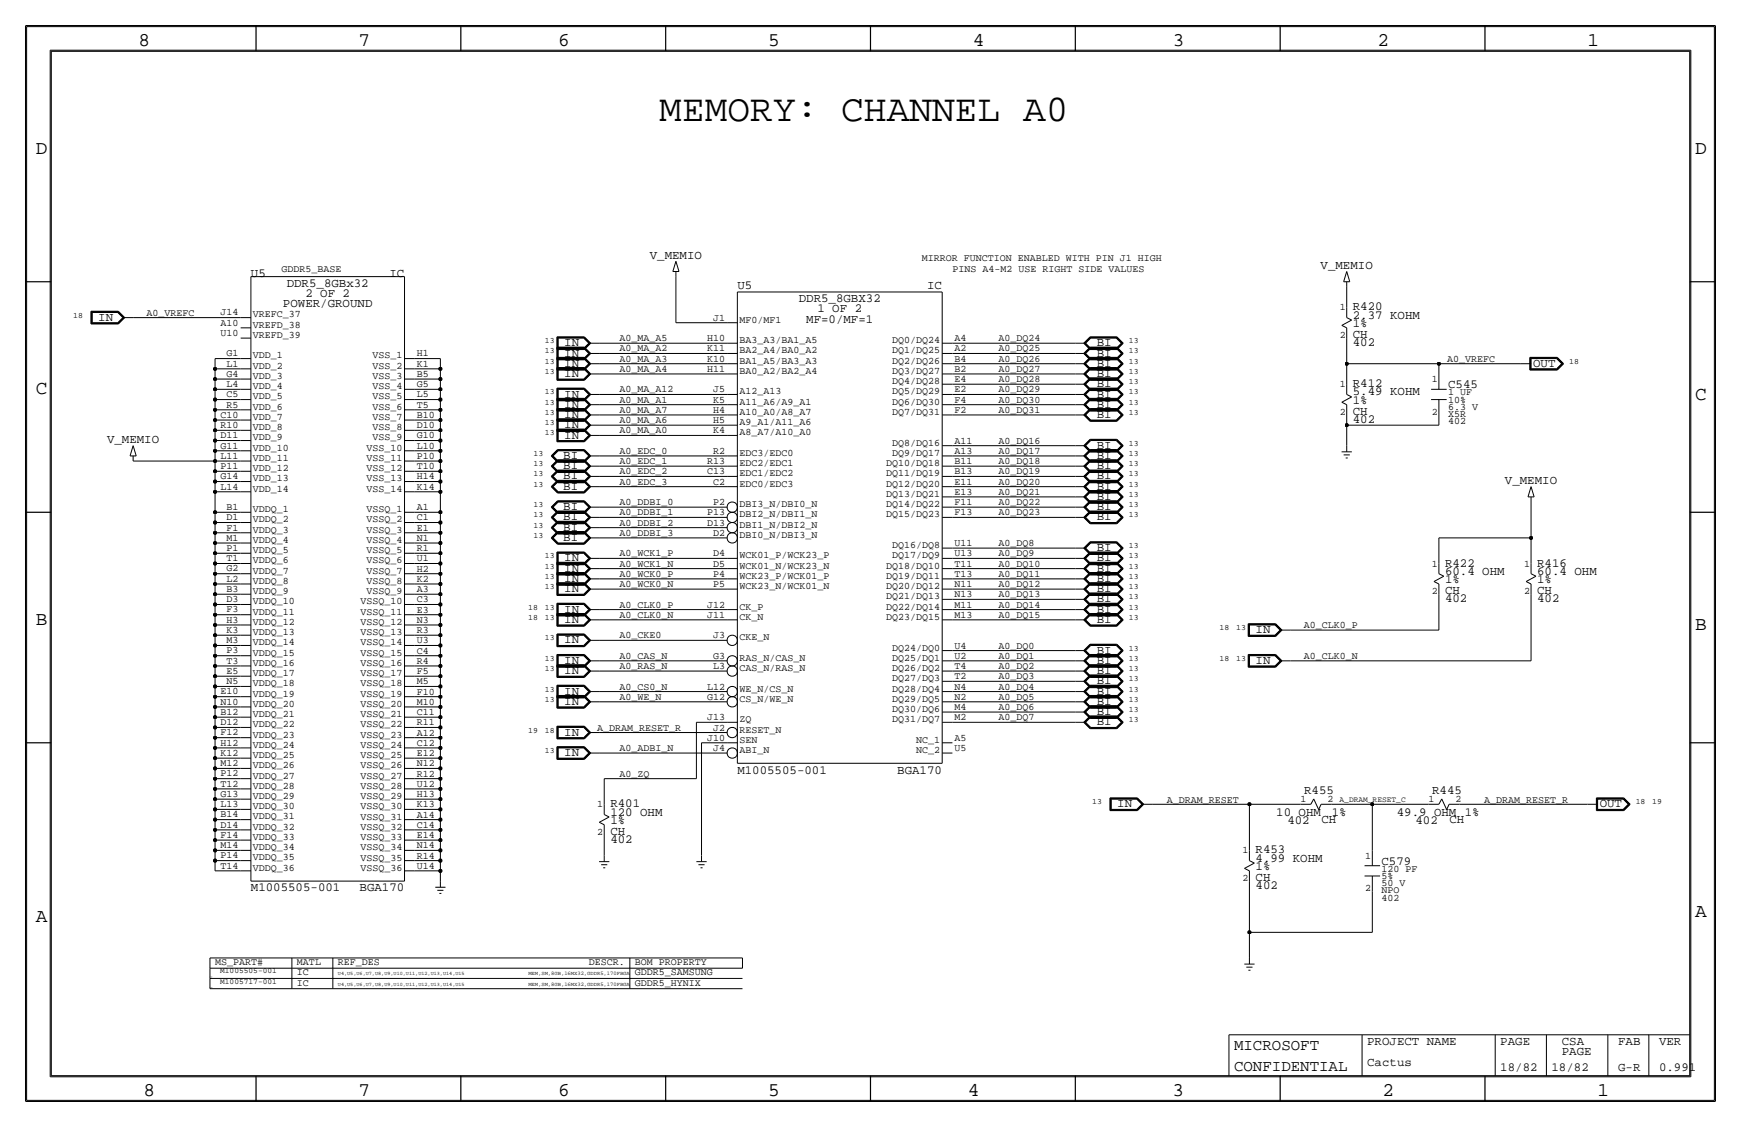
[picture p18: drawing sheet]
<svg xmlns="http://www.w3.org/2000/svg" width="432mm" height="279mm" viewBox="0 0 432 279" stroke-linecap="round" stroke-linejoin="round" font-family="sans-serif">
<defs><g id="words">
<text font-size="9.4" x="163.5" y="30">MEMORY: CHANNEL A0</text>
<g font-size="4.8">
<text x="34.3" y="11.4">8</text>
<text x="88.9" y="11.4">7</text>
<text x="138.5" y="11.4">6</text>
<text x="190.5" y="11.4">5</text>
<text x="241.3" y="11.4">4</text>
<text x="290.8" y="11.4">3</text>
<text x="341.6" y="11.4">2</text>
<text x="393.7" y="11.4">1</text>
<text x="8.9" y="38.1">D</text>
<text x="420.4" y="38.1">D</text>
<text x="8.9" y="97.8">C</text>
<text x="420.4" y="99.1">C</text>
<text x="8.9" y="154.9">B</text>
<text x="420.4" y="156.2">B</text>
<text x="420.4" y="227.3">A</text>
<text x="8.9" y="228.6">A</text>
<text x="35.6" y="271.8">8</text>
<text x="88.9" y="271.8">7</text>
<text x="138.4" y="271.8">6</text>
<text x="190.5" y="271.8">5</text>
<text x="240" y="271.8">4</text>
<text x="290.8" y="271.8">3</text>
<text x="342.9" y="271.8">2</text>
<text x="396.2" y="271.8">1</text>
</g>
<g font-size="3.9">
<text x="306.1" y="260.4">MICROSOFT</text>
<text x="306.1" y="265.4">CONFIDENTIAL</text>
</g>
<g font-size="3.1">
<text x="161.2" y="64.1">V_MEMIO</text>
<text x="62.2" y="68.6">U5</text>
<text x="71.1" y="71.1">DDR5_8GBx32</text>
<text x="96.6" y="68.6">IC</text>
<text x="182.9" y="71.6">U5</text>
<text x="229.9" y="71.6">IC</text>
<text x="327.5" y="66.7">V_MEMIO</text>
<text x="70.2" y="76.2">POWER/GROUND</text>
<text x="75.7" y="73.7">2 OF 2</text>
<text x="198.1" y="74.9">DDR5_8GBX32</text>
<text x="202.7" y="77.5">1 OF 2</text>
<text x="335.5" y="77">R420</text>
<text x="24.4" y="79.5">IN</text>
<text x="200" y="80">MF=0/MF=1</text>
<text x="335.5" y="79">2.37 KOHM</text>
<text x="335.5" y="81">1%</text>
<text x="335.5" y="83.8">CH</text>
<text x="140" y="88.4">IN</text>
<text x="140" y="85.9">IN</text>
<text x="272" y="88.4">BI</text>
<text x="272" y="85.9">BI</text>
<text x="335.5" y="85.9">402</text>
<text x="140" y="93.5">IN</text>
<text x="140" y="90.9">IN</text>
<text x="272" y="93.5">BI</text>
<text x="272" y="90.9">BI</text>
<text x="380.2" y="90.9">OUT</text>
<text x="140" y="101.1">IN</text>
<text x="140" y="98.6">IN</text>
<text x="272" y="98.6">BI</text>
<text x="272" y="101.1">BI</text>
<text x="272" y="96">BI</text>
<text x="335.5" y="98">5.49 KOHM</text>
<text x="335.5" y="100.1">1%</text>
<text x="335.5" y="96">R412</text>
<text x="359.2" y="96.3">C545</text>
<text x="140" y="106.2">IN</text>
<text x="140" y="103.6">IN</text>
<text x="272" y="103.6">BI</text>
<text x="335.5" y="104.9">402</text>
<text x="335.5" y="102.9">CH</text>
<text x="26.5" y="109.8">V_MEMIO</text>
<text x="139.7" y="113.8">BI</text>
<text x="140" y="108.7">IN</text>
<text x="272" y="113.8">BI</text>
<text x="272" y="111.3">BI</text>
<text x="139.7" y="118.9">BI</text>
<text x="139.7" y="116.3">BI</text>
<text x="272" y="116.3">BI</text>
<text x="272" y="118.9">BI</text>
<text x="373.3" y="120">V_MEMIO</text>
<text x="139.7" y="121.4">BI</text>
<text x="272" y="124">BI</text>
<text x="272" y="121.4">BI</text>
<text x="139.7" y="131.6">BI</text>
<text x="139.7" y="129">BI</text>
<text x="139.7" y="126.5">BI</text>
<text x="272" y="129">BI</text>
<text x="272" y="126.5">BI</text>
<text x="139.7" y="134.1">BI</text>
<text x="272" y="136.7">BI</text>
<text x="140" y="141.7">IN</text>
<text x="140" y="139.2">IN</text>
<text x="272" y="141.7">BI</text>
<text x="272" y="139.2">BI</text>
<text x="358.4" y="142.5">60.4 OHM</text>
<text x="358.4" y="140.5">R422</text>
<text x="381.3" y="142.5">60.4 OHM</text>
<text x="381.3" y="140.5">R416</text>
<text x="140" y="146.8">IN</text>
<text x="140" y="144.3">IN</text>
<text x="272" y="149.4">BI</text>
<text x="272" y="144.3">BI</text>
<text x="272" y="146.8">BI</text>
<text x="358.4" y="144.5">1%</text>
<text x="358.4" y="147.3">CH</text>
<text x="358.4" y="149.3">402</text>
<text x="381.3" y="149.4">402</text>
<text x="381.3" y="147.3">CH</text>
<text x="381.3" y="144.5">1%</text>
<text x="140" y="154.4">IN</text>
<text x="140" y="151.9">IN</text>
<text x="272" y="151.9">BI</text>
<text x="272" y="154.4">BI</text>
<text x="140" y="159.5">IN</text>
<text x="311.4" y="157">IN</text>
<text x="140" y="167.1">IN</text>
<text x="140" y="164.6">IN</text>
<text x="272" y="167.1">BI</text>
<text x="272" y="162.1">BI</text>
<text x="272" y="164.6">BI</text>
<text x="311.4" y="164.6">IN</text>
<text x="140" y="172.2">IN</text>
<text x="272" y="169.7">BI</text>
<text x="272" y="172.2">BI</text>
<text x="140" y="174.8">IN</text>
<text x="272" y="174.8">BI</text>
<text x="272" y="177.3">BI</text>
<text x="272" y="179.8">BI</text>
<text x="140" y="182.4">IN</text>
<text x="140" y="187.5">IN</text>
<text x="182.9" y="191.8">M1005505-001</text>
<text x="222.5" y="191.8">BGA170</text>
<text x="323.5" y="196.9">R455</text>
<text x="355.2" y="196.9">R445</text>
<text x="151.4" y="202.2">120 OHM</text>
<text x="151.4" y="200.2">R401</text>
<text x="277.1" y="200.2">IN</text>
<text x="316.5" y="202.2">10 OHM</text>
<text x="330.3" y="202.2">1%</text>
<text x="346.4" y="202.2">49.9 OHM 1%</text>
<text x="396.7" y="200.2">OUT</text>
<text x="151.4" y="209">402</text>
<text x="151.4" y="207">CH</text>
<text x="151.4" y="204.2">1%</text>
<text x="319.3" y="204.2">402</text>
<text x="327.7" y="204.1">CH</text>
<text x="351.1" y="204.2">402</text>
<text x="359.5" y="204.1">CH</text>
<text x="311.4" y="211.6">R453</text>
<text x="311.4" y="215.6">1%</text>
<text x="311.4" y="213.6">4.99 KOHM</text>
<text x="342.6" y="214.4">C579</text>
<text x="62.2" y="221">M1005505-001</text>
<text x="89.2" y="221">BGA170</text>
<text x="311.4" y="218.4">CH</text>
<text x="311.4" y="220.5">402</text>
<text x="339.1" y="259.1">PROJECT NAME</text>
<text x="372.1" y="259.1">PAGE</text>
<text x="387.4" y="259.1">CSA</text>
<text x="387.4" y="261.6">PAGE</text>
<text x="401.3" y="259.1">FAB</text>
<text x="411.5" y="259.1">VER</text>
<text x="339.1" y="264.2">Cactus</text>
<text x="372.1" y="265.4">18/82</text>
<text x="384.8" y="265.4">18/82</text>
<text x="401.3" y="265.4">G-R</text>
<text x="411.5" y="265.4">0.991</text>
</g>
<g font-size="2.5">
<text x="228.6" y="64.8">MIRROR FUNCTION ENABLED WITH PIN J1 HIGH</text>
<text x="69.8" y="67.3">GDDR5_BASE</text>
<text x="236.2" y="67.3">PINS A4-M2 USE RIGHT SIDE VALUES</text>
<text x="332.3" y="77">1</text>
<text x="36.3" y="78.2">A0_VREFC</text>
<text x="54.7" y="83.3">U10</text>
<text x="54.7" y="80.7">A10</text>
<text x="54.7" y="78.2">J14</text>
<text x="62.7" y="83.8">VREFD_39</text>
<text x="62.7" y="81.2">VREFD_38</text>
<text x="62.7" y="78.7">VREFC_37</text>
<text x="176.9" y="79.5">J1</text>
<text x="183.4" y="80">MF0/MF1</text>
<text x="332.3" y="83.8">2</text>
<text x="56.2" y="88.3">G1</text>
<text x="62.7" y="88.8">VDD_1</text>
<text x="92.4" y="88.9">VSS_1</text>
<text x="103.4" y="88.4">H1</text>
<text x="153.7" y="89.7">A0_MA_A3</text>
<text x="153.7" y="84.6">A0_MA_A5</text>
<text x="153.7" y="87.1">A0_MA_A2</text>
<text x="175.4" y="84.6">H10</text>
<text x="175.4" y="87.1">K11</text>
<text x="175.4" y="89.7">K10</text>
<text x="183.4" y="85.1">BA3_A3/BA1_A5</text>
<text x="183.4" y="87.6">BA2_A4/BA0_A2</text>
<text x="221.3" y="87.6">DQ1/DQ25</text>
<text x="221.3" y="85.1">DQ0/DQ24</text>
<text x="236.7" y="89.7">B4</text>
<text x="236.7" y="87.1">A2</text>
<text x="236.7" y="84.6">A4</text>
<text x="247.7" y="89.7">A0_DQ26</text>
<text x="247.7" y="87.1">A0_DQ25</text>
<text x="247.7" y="84.6">A0_DQ24</text>
<text x="358.9" y="89.7">A0_VREFC</text>
<text x="56.2" y="96">L4</text>
<text x="56.2" y="93.4">G4</text>
<text x="56.2" y="90.9">L1</text>
<text x="62.7" y="93.9">VDD_3</text>
<text x="62.7" y="91.4">VDD_2</text>
<text x="92.4" y="93.9">VSS_3</text>
<text x="92.4" y="91.4">VSS_2</text>
<text x="103.4" y="96">G5</text>
<text x="103.4" y="93.4">B5</text>
<text x="103.4" y="90.9">K1</text>
<text x="153.7" y="92.2">A0_MA_A4</text>
<text x="175.4" y="92.2">H11</text>
<text x="183.4" y="90.2">BA1_A5/BA3_A3</text>
<text x="183.4" y="92.7">BA0_A2/BA2_A4</text>
<text x="221.3" y="95.2">DQ4/DQ28</text>
<text x="221.3" y="92.7">DQ3/DQ27</text>
<text x="221.3" y="90.2">DQ2/DQ26</text>
<text x="236.7" y="94.7">E4</text>
<text x="236.7" y="92.2">B2</text>
<text x="247.7" y="94.7">A0_DQ28</text>
<text x="247.7" y="92.2">A0_DQ27</text>
<text x="355.1" y="94.7">1</text>
<text x="56.2" y="101">R5</text>
<text x="56.2" y="98.5">C5</text>
<text x="62.7" y="101.5">VDD_6</text>
<text x="62.7" y="99">VDD_5</text>
<text x="62.7" y="96.5">VDD_4</text>
<text x="92.4" y="101.6">VSS_6</text>
<text x="92.4" y="99">VSS_5</text>
<text x="92.4" y="96.5">VSS_4</text>
<text x="103.4" y="101.1">T5</text>
<text x="103.4" y="98.5">L5</text>
<text x="153.7" y="99.8">A0_MA_A1</text>
<text x="153.7" y="97.3">A0_MA_A12</text>
<text x="176.9" y="97.3">J5</text>
<text x="176.9" y="99.8">K5</text>
<text x="183.4" y="97.8">A12_A13</text>
<text x="183.4" y="100.3">A11_A6/A9_A1</text>
<text x="221.3" y="100.3">DQ6/DQ30</text>
<text x="221.3" y="97.8">DQ5/DQ29</text>
<text x="236.7" y="99.8">F4</text>
<text x="236.7" y="97.3">E2</text>
<text x="247.7" y="97.3">A0_DQ29</text>
<text x="247.7" y="99.8">A0_DQ30</text>
<text x="332.3" y="96">1</text>
<text x="359.2" y="98">1 UF</text>
<text x="359.2" y="99.8">10%</text>
<text x="359.2" y="101.6">6.3 V</text>
<text x="54.7" y="106.1">R10</text>
<text x="54.7" y="103.6">C10</text>
<text x="62.7" y="106.6">VDD_8</text>
<text x="62.7" y="104.1">VDD_7</text>
<text x="92.4" y="106.7">VSS_8</text>
<text x="92.4" y="104.1">VSS_7</text>
<text x="103.4" y="106.1">D10</text>
<text x="103.4" y="103.6">B10</text>
<text x="153.7" y="107.4">A0_MA_A0</text>
<text x="153.7" y="102.4">A0_MA_A7</text>
<text x="153.7" y="104.9">A0_MA_A6</text>
<text x="176.9" y="102.4">H4</text>
<text x="176.9" y="104.9">H5</text>
<text x="176.9" y="107.4">K4</text>
<text x="183.4" y="105.4">A9_A1/A11_A6</text>
<text x="183.4" y="107.9">A8_A7/A10_A0</text>
<text x="183.4" y="102.9">A10_A0/A8_A7</text>
<text x="221.3" y="102.9">DQ7/DQ31</text>
<text x="236.7" y="102.4">F2</text>
<text x="247.7" y="102.4">A0_DQ31</text>
<text x="332.3" y="102.9">2</text>
<text x="355.1" y="102.9">2</text>
<text x="359.2" y="103.4">X5R</text>
<text x="359.2" y="105.2">402</text>
<text x="54.7" y="113.7">L11</text>
<text x="54.7" y="111.2">G11</text>
<text x="54.7" y="108.7">D11</text>
<text x="62.7" y="111.7">VDD_10</text>
<text x="62.7" y="109.2">VDD_9</text>
<text x="90.9" y="111.7">VSS_10</text>
<text x="92.4" y="109.2">VSS_9</text>
<text x="103.4" y="113.8">P10</text>
<text x="103.4" y="111.2">L10</text>
<text x="103.4" y="108.7">G10</text>
<text x="153.7" y="112.5">A0_EDC_0</text>
<text x="176.9" y="112.5">R2</text>
<text x="183.4" y="113">EDC3/EDC0</text>
<text x="221.3" y="113">DQ9/DQ17</text>
<text x="221.3" y="110.5">DQ8/DQ16</text>
<text x="236.7" y="112.5">A13</text>
<text x="236.7" y="110">A11</text>
<text x="247.7" y="110">A0_DQ16</text>
<text x="247.7" y="112.5">A0_DQ17</text>
<text x="54.7" y="118.8">G14</text>
<text x="54.7" y="116.3">P11</text>
<text x="62.7" y="119.3">VDD_13</text>
<text x="62.7" y="116.8">VDD_12</text>
<text x="62.7" y="114.2">VDD_11</text>
<text x="90.9" y="119.4">VSS_13</text>
<text x="90.9" y="116.8">VSS_12</text>
<text x="90.9" y="114.3">VSS_11</text>
<text x="103.4" y="118.8">H14</text>
<text x="103.4" y="116.3">T10</text>
<text x="153.7" y="117.6">A0_EDC_2</text>
<text x="153.7" y="115.1">A0_EDC_1</text>
<text x="175.4" y="115.1">R13</text>
<text x="175.4" y="117.6">C13</text>
<text x="183.4" y="115.6">EDC2/EDC1</text>
<text x="183.4" y="118.1">EDC1/EDC2</text>
<text x="219.8" y="118.1">DQ11/DQ19</text>
<text x="219.8" y="115.6">DQ10/DQ18</text>
<text x="236.7" y="117.6">B13</text>
<text x="236.7" y="115.1">B11</text>
<text x="247.7" y="115.1">A0_DQ18</text>
<text x="247.7" y="117.6">A0_DQ19</text>
<text x="54.7" y="121.4">L14</text>
<text x="62.7" y="121.9">VDD_14</text>
<text x="90.9" y="121.9">VSS_14</text>
<text x="103.4" y="121.4">K14</text>
<text x="153.7" y="120.1">A0_EDC_3</text>
<text x="153.7" y="125.2">A0_DDBI_0</text>
<text x="176.9" y="120.1">C2</text>
<text x="176.9" y="125.2">P2</text>
<text x="183.4" y="120.7">EDC0/EDC3</text>
<text x="183.4" y="125.7">DBI3_N/DBI0_N</text>
<text x="219.8" y="125.7">DQ14/DQ22</text>
<text x="219.8" y="123.2">DQ13/DQ21</text>
<text x="219.8" y="120.6">DQ12/DQ20</text>
<text x="236.7" y="125.2">F11</text>
<text x="236.7" y="122.7">E13</text>
<text x="236.7" y="120.1">E11</text>
<text x="247.7" y="125.2">A0_DQ22</text>
<text x="247.7" y="122.7">A0_DQ21</text>
<text x="247.7" y="120.1">A0_DQ20</text>
<text x="56.2" y="131.5">F1</text>
<text x="56.2" y="129">D1</text>
<text x="56.2" y="126.4">B1</text>
<text x="62.7" y="129.5">VDDQ_2</text>
<text x="62.7" y="126.9">VDDQ_1</text>
<text x="90.9" y="129.5">VSSQ_2</text>
<text x="90.9" y="127">VSSQ_1</text>
<text x="103.4" y="131.6">E1</text>
<text x="103.4" y="129">C1</text>
<text x="103.4" y="126.5">A1</text>
<text x="153.7" y="127.8">A0_DDBI_1</text>
<text x="153.7" y="130.3">A0_DDBI_2</text>
<text x="175.4" y="127.8">P13</text>
<text x="175.4" y="130.3">D13</text>
<text x="183.4" y="128.3">DBI2_N/DBI1_N</text>
<text x="183.4" y="130.8">DBI1_N/DBI2_N</text>
<text x="219.8" y="128.3">DQ15/DQ23</text>
<text x="236.7" y="127.8">F13</text>
<text x="247.7" y="127.8">A0_DQ23</text>
<text x="56.2" y="136.6">P1</text>
<text x="56.2" y="134.1">M1</text>
<text x="62.7" y="137.1">VDDQ_5</text>
<text x="62.7" y="134.6">VDDQ_4</text>
<text x="62.7" y="132">VDDQ_3</text>
<text x="90.9" y="137.1">VSSQ_5</text>
<text x="90.9" y="134.6">VSSQ_4</text>
<text x="90.9" y="132.1">VSSQ_3</text>
<text x="103.4" y="136.6">R1</text>
<text x="103.4" y="134.1">N1</text>
<text x="153.7" y="132.8">A0_DDBI_3</text>
<text x="153.7" y="137.9">A0_WCK1_P</text>
<text x="176.9" y="137.9">D4</text>
<text x="176.9" y="132.8">D2</text>
<text x="183.4" y="133.3">DBI0_N/DBI3_N</text>
<text x="221.3" y="135.9">DQ16/DQ8</text>
<text x="236.7" y="137.9">U13</text>
<text x="236.7" y="135.4">U11</text>
<text x="247.7" y="135.4">A0_DQ8</text>
<text x="247.7" y="137.9">A0_DQ9</text>
<text x="56.2" y="141.7">G2</text>
<text x="56.2" y="139.1">T1</text>
<text x="62.7" y="142.2">VDDQ_7</text>
<text x="62.7" y="139.6">VDDQ_6</text>
<text x="90.9" y="142.2">VSSQ_7</text>
<text x="90.9" y="139.7">VSSQ_6</text>
<text x="103.4" y="141.7">H2</text>
<text x="103.4" y="139.2">U1</text>
<text x="153.7" y="143">A0_WCK0_P</text>
<text x="153.7" y="140.5">A0_WCK1_N</text>
<text x="176.9" y="143">P4</text>
<text x="176.9" y="140.5">D5</text>
<text x="183.4" y="143.5">WCK23_P/WCK01_P</text>
<text x="183.4" y="141">WCK01_N/WCK23_N</text>
<text x="183.4" y="138.4">WCK01_P/WCK23_P</text>
<text x="219.8" y="143.5">DQ19/DQ11</text>
<text x="219.8" y="141">DQ18/DQ10</text>
<text x="221.3" y="138.4">DQ17/DQ9</text>
<text x="236.7" y="143">T13</text>
<text x="236.7" y="140.5">T11</text>
<text x="247.7" y="143">A0_DQ11</text>
<text x="247.7" y="140.5">A0_DQ10</text>
<text x="355.1" y="140.5">1</text>
<text x="378" y="140.5">1</text>
<text x="56.2" y="149.3">D3</text>
<text x="56.2" y="146.8">B3</text>
<text x="56.2" y="144.2">L2</text>
<text x="62.7" y="149.8">VDDQ_10</text>
<text x="62.7" y="147.3">VDDQ_9</text>
<text x="62.7" y="144.7">VDDQ_8</text>
<text x="89.4" y="149.8">VSSQ_10</text>
<text x="90.9" y="147.3">VSSQ_9</text>
<text x="90.9" y="144.8">VSSQ_8</text>
<text x="103.4" y="149.3">C3</text>
<text x="103.4" y="146.8">A3</text>
<text x="103.4" y="144.3">K2</text>
<text x="153.7" y="145.5">A0_WCK0_N</text>
<text x="176.9" y="145.5">P5</text>
<text x="183.4" y="146">WCK23_N/WCK01_N</text>
<text x="219.8" y="148.6">DQ21/DQ13</text>
<text x="219.8" y="146">DQ20/DQ12</text>
<text x="236.7" y="148.1">N13</text>
<text x="236.7" y="145.5">N11</text>
<text x="247.7" y="148.1">A0_DQ13</text>
<text x="247.7" y="145.5">A0_DQ12</text>
<text x="355.1" y="147.3">2</text>
<text x="378" y="147.3">2</text>
<text x="56.2" y="154.4">H3</text>
<text x="56.2" y="151.8">F3</text>
<text x="62.7" y="154.9">VDDQ_12</text>
<text x="62.7" y="152.4">VDDQ_11</text>
<text x="89.4" y="154.9">VSSQ_12</text>
<text x="89.4" y="152.4">VSSQ_11</text>
<text x="103.4" y="154.4">N3</text>
<text x="103.4" y="151.9">E3</text>
<text x="153.7" y="153.2">A0_CLK0_N</text>
<text x="153.7" y="150.6">A0_CLK0_P</text>
<text x="175.4" y="150.6">J12</text>
<text x="175.4" y="153.2">J11</text>
<text x="183.4" y="153.7">CK_N</text>
<text x="183.4" y="151.1">CK_P</text>
<text x="219.8" y="153.7">DQ23/DQ15</text>
<text x="219.8" y="151.1">DQ22/DQ14</text>
<text x="236.7" y="153.2">M13</text>
<text x="236.7" y="150.6">M11</text>
<text x="247.7" y="153.2">A0_DQ15</text>
<text x="247.7" y="150.6">A0_DQ14</text>
<text x="323.3" y="155.7">A0_CLK0_P</text>
<text x="56.2" y="159.5">M3</text>
<text x="56.2" y="156.9">K3</text>
<text x="62.7" y="160">VDDQ_14</text>
<text x="62.7" y="157.4">VDDQ_13</text>
<text x="89.4" y="160">VSSQ_14</text>
<text x="89.4" y="157.5">VSSQ_13</text>
<text x="103.4" y="159.5">U3</text>
<text x="103.4" y="157">R3</text>
<text x="153.7" y="158.2">A0_CKE0</text>
<text x="176.9" y="158.2">J3</text>
<text x="183.4" y="158.7">CKE_N</text>
<text x="221.3" y="161.3">DQ24/DQ0</text>
<text x="236.7" y="160.8">U4</text>
<text x="247.7" y="160.8">A0_DQ0</text>
<text x="56.2" y="167.1">E5</text>
<text x="56.2" y="164.5">T3</text>
<text x="56.2" y="162">P3</text>
<text x="62.7" y="167.6">VDDQ_17</text>
<text x="62.7" y="165.1">VDDQ_16</text>
<text x="62.7" y="162.5">VDDQ_15</text>
<text x="89.4" y="167.6">VSSQ_17</text>
<text x="89.4" y="165.1">VSSQ_16</text>
<text x="89.4" y="162.5">VSSQ_15</text>
<text x="103.4" y="167.1">F5</text>
<text x="103.4" y="164.6">R4</text>
<text x="103.4" y="162">C4</text>
<text x="153.7" y="165.9">A0_RAS_N</text>
<text x="153.7" y="163.3">A0_CAS_N</text>
<text x="176.9" y="163.3">G3</text>
<text x="176.9" y="165.9">L3</text>
<text x="183.4" y="163.8">RAS_N/CAS_N</text>
<text x="183.4" y="166.4">CAS_N/RAS_N</text>
<text x="221.3" y="166.4">DQ26/DQ2</text>
<text x="221.3" y="163.8">DQ25/DQ1</text>
<text x="236.7" y="165.9">T4</text>
<text x="236.7" y="163.3">U2</text>
<text x="247.7" y="163.3">A0_DQ1</text>
<text x="247.7" y="165.9">A0_DQ2</text>
<text x="323.3" y="163.3">A0_CLK0_N</text>
<text x="54.7" y="172.2">E10</text>
<text x="56.2" y="169.6">N5</text>
<text x="62.7" y="172.7">VDDQ_19</text>
<text x="62.7" y="170.1">VDDQ_18</text>
<text x="89.4" y="172.7">VSSQ_19</text>
<text x="89.4" y="170.2">VSSQ_18</text>
<text x="103.4" y="172.2">F10</text>
<text x="103.4" y="169.7">M5</text>
<text x="153.7" y="173.5">A0_WE_N</text>
<text x="153.7" y="170.9">A0_CS0_N</text>
<text x="175.4" y="170.9">L12</text>
<text x="175.4" y="173.5">G12</text>
<text x="183.4" y="171.5">WE_N/CS_N</text>
<text x="183.4" y="174">CS_N/WE_N</text>
<text x="221.3" y="174">DQ29/DQ5</text>
<text x="221.3" y="171.4">DQ28/DQ4</text>
<text x="221.3" y="168.9">DQ27/DQ3</text>
<text x="236.7" y="173.5">N2</text>
<text x="236.7" y="170.9">N4</text>
<text x="236.7" y="168.4">T2</text>
<text x="247.7" y="173.5">A0_DQ5</text>
<text x="247.7" y="168.4">A0_DQ3</text>
<text x="247.7" y="170.9">A0_DQ4</text>
<text x="54.7" y="179.8">D12</text>
<text x="54.7" y="177.3">B12</text>
<text x="54.7" y="174.7">N10</text>
<text x="62.7" y="177.8">VDDQ_21</text>
<text x="62.7" y="175.2">VDDQ_20</text>
<text x="89.4" y="177.8">VSSQ_21</text>
<text x="89.4" y="175.2">VSSQ_20</text>
<text x="103.4" y="179.8">R11</text>
<text x="103.4" y="177.3">C11</text>
<text x="103.4" y="174.7">M10</text>
<text x="175.4" y="178.6">J13</text>
<text x="183.4" y="179.1">ZQ</text>
<text x="221.3" y="179.1">DQ31/DQ7</text>
<text x="221.3" y="176.5">DQ30/DQ6</text>
<text x="236.7" y="178.6">M2</text>
<text x="236.7" y="176">M4</text>
<text x="247.7" y="178.6">A0_DQ7</text>
<text x="247.7" y="176">A0_DQ6</text>
<text x="54.7" y="184.9">H12</text>
<text x="54.7" y="182.3">F12</text>
<text x="62.7" y="185.4">VDDQ_24</text>
<text x="62.7" y="182.8">VDDQ_23</text>
<text x="62.7" y="180.3">VDDQ_22</text>
<text x="89.4" y="185.4">VSSQ_24</text>
<text x="89.4" y="182.9">VSSQ_23</text>
<text x="89.4" y="180.3">VSSQ_22</text>
<text x="103.4" y="184.9">C12</text>
<text x="103.4" y="182.4">A12</text>
<text x="148.1" y="181.1">A_DRAM_RESET_R</text>
<text x="175.4" y="183.6">J10</text>
<text x="176.9" y="181.1">J2</text>
<text x="183.4" y="184.1">SEN</text>
<text x="183.4" y="181.6">RESET_N</text>
<text x="227.2" y="184.1">NC_1</text>
<text x="236.7" y="183.6">A5</text>
<text x="54.7" y="190">M12</text>
<text x="54.7" y="187.4">K12</text>
<text x="62.7" y="190.5">VDDQ_26</text>
<text x="62.7" y="187.9">VDDQ_25</text>
<text x="89.4" y="190.5">VSSQ_26</text>
<text x="89.4" y="188">VSSQ_25</text>
<text x="103.4" y="190">N12</text>
<text x="103.4" y="187.4">E12</text>
<text x="153.7" y="186.2">A0_ADBI_N</text>
<text x="176.9" y="186.2">J4</text>
<text x="183.4" y="186.7">ABI_N</text>
<text x="227.2" y="186.7">NC_2</text>
<text x="236.7" y="186.2">U5</text>
<text x="54.7" y="197.6">G13</text>
<text x="54.7" y="195">T12</text>
<text x="54.7" y="192.5">P12</text>
<text x="62.7" y="195.5">VDDQ_28</text>
<text x="62.7" y="193">VDDQ_27</text>
<text x="89.4" y="195.6">VSSQ_28</text>
<text x="89.4" y="193">VSSQ_27</text>
<text x="103.4" y="197.6">H13</text>
<text x="103.4" y="195.1">U12</text>
<text x="103.4" y="192.5">R12</text>
<text x="153.7" y="192.5">A0_ZQ</text>
<text x="54.7" y="202.7">B14</text>
<text x="54.7" y="200.1">L13</text>
<text x="62.7" y="203.2">VDDQ_31</text>
<text x="62.7" y="200.6">VDDQ_30</text>
<text x="62.7" y="198.1">VDDQ_29</text>
<text x="89.4" y="203.2">VSSQ_31</text>
<text x="89.4" y="200.7">VSSQ_30</text>
<text x="89.4" y="198.1">VSSQ_29</text>
<text x="103.4" y="202.7">A14</text>
<text x="103.4" y="200.1">K13</text>
<text x="148.1" y="200.2">1</text>
<text x="289.4" y="199">A_DRAM_RESET</text>
<text x="322.6" y="198.9">1</text>
<text x="329.2" y="198.9">2</text>
<text x="354.3" y="198.9">1</text>
<text x="361" y="198.9">2</text>
<text x="368.1" y="199">A_DRAM_RESET_R</text>
<text x="54.7" y="207.7">F14</text>
<text x="54.7" y="205.2">D14</text>
<text x="62.7" y="208.2">VDDQ_33</text>
<text x="62.7" y="205.7">VDDQ_32</text>
<text x="89.4" y="208.3">VSSQ_33</text>
<text x="89.4" y="205.7">VSSQ_32</text>
<text x="103.4" y="207.8">E14</text>
<text x="103.4" y="205.2">C14</text>
<text x="148.1" y="207">2</text>
<text x="54.7" y="215.4">T14</text>
<text x="54.7" y="212.8">P14</text>
<text x="54.7" y="210.3">M14</text>
<text x="62.7" y="215.9">VDDQ_36</text>
<text x="62.7" y="213.3">VDDQ_35</text>
<text x="62.7" y="210.8">VDDQ_34</text>
<text x="89.4" y="215.9">VSSQ_36</text>
<text x="89.4" y="213.4">VSSQ_35</text>
<text x="89.4" y="210.8">VSSQ_34</text>
<text x="103.4" y="215.4">U14</text>
<text x="103.4" y="212.9">R14</text>
<text x="103.4" y="210.3">N14</text>
<text x="308.1" y="211.6">1</text>
<text x="338.6" y="212.9">1</text>
<text x="308.1" y="218.4">2</text>
<text x="338.6" y="221">2</text>
<text x="342.6" y="219.7">50 V</text>
<text x="342.6" y="217.9">5%</text>
<text x="342.6" y="221.5">NPO</text>
<text x="342.6" y="216.2">120 PF</text>
<text x="342.6" y="223.3">402</text>
<text x="53.3" y="239.3">MS_PART#</text>
<text x="73.7" y="239.3">MATL</text>
<text x="83.8" y="239.3">REF_DES</text>
<text x="146.1" y="239.3">DESCR.</text>
<text x="157.5" y="239.3">BOM PROPERTY</text>
<text x="73.7" y="241.8">IC</text>
<text x="73.7" y="244.3">IC</text>
<text x="157.5" y="241.8">GDDR5_SAMSUNG</text>
<text x="157.5" y="244.3">GDDR5_HYNIX</text>
</g>
<g font-size="2">
<text x="18.2" y="78.7">18</text>
<text x="135.1" y="87.6">13</text>
<text x="135.1" y="85.1">13</text>
<text x="280" y="87.6">13</text>
<text x="280" y="85.1">13</text>
<text x="135.1" y="92.7">13</text>
<text x="135.1" y="90.2">13</text>
<text x="280" y="92.7">13</text>
<text x="280" y="95.3">13</text>
<text x="280" y="90.2">13</text>
<text x="389.2" y="90.2">18</text>
<text x="135.1" y="100.3">13</text>
<text x="135.1" y="97.8">13</text>
<text x="280" y="97.8">13</text>
<text x="280" y="100.3">13</text>
<text x="135.1" y="107.9">13</text>
<text x="135.1" y="105.4">13</text>
<text x="135.1" y="102.9">13</text>
<text x="280" y="102.9">13</text>
<text x="132.3" y="113">13</text>
<text x="280" y="113">13</text>
<text x="280" y="110.5">13</text>
<text x="132.3" y="118.1">13</text>
<text x="132.3" y="115.6">13</text>
<text x="280" y="115.6">13</text>
<text x="280" y="118.1">13</text>
<text x="132.3" y="125.7">13</text>
<text x="132.3" y="120.6">13</text>
<text x="280" y="123.2">13</text>
<text x="280" y="125.7">13</text>
<text x="280" y="120.6">13</text>
<text x="132.3" y="130.8">13</text>
<text x="132.3" y="128.3">13</text>
<text x="280" y="128.3">13</text>
<text x="132.3" y="133.3">13</text>
<text x="280" y="135.9">13</text>
<text x="135.1" y="143.5">13</text>
<text x="135.1" y="141">13</text>
<text x="135.1" y="138.4">13</text>
<text x="280" y="143.5">13</text>
<text x="280" y="141">13</text>
<text x="280" y="138.4">13</text>
<text x="135.1" y="146">13</text>
<text x="280" y="148.6">13</text>
<text x="280" y="146">13</text>
<text x="131" y="153.7">18</text>
<text x="131" y="151.1">18</text>
<text x="135.1" y="153.7">13</text>
<text x="135.1" y="151.1">13</text>
<text x="280" y="151.1">13</text>
<text x="280" y="153.7">13</text>
<text x="135.1" y="158.7">13</text>
<text x="280" y="161.3">13</text>
<text x="302.5" y="156.2">18</text>
<text x="306.6" y="156.2">13</text>
<text x="135.1" y="166.4">13</text>
<text x="135.1" y="163.8">13</text>
<text x="280" y="166.4">13</text>
<text x="280" y="163.8">13</text>
<text x="302.5" y="163.8">18</text>
<text x="306.6" y="163.8">13</text>
<text x="135.1" y="171.4">13</text>
<text x="135.1" y="174">13</text>
<text x="280" y="174">13</text>
<text x="280" y="168.9">13</text>
<text x="280" y="171.4">13</text>
<text x="280" y="176.5">13</text>
<text x="280" y="179.1">13</text>
<text x="131" y="181.6">19</text>
<text x="135.1" y="181.6">18</text>
<text x="135.1" y="186.7">13</text>
<text x="270.9" y="199.4">13</text>
<text x="332.2" y="198.9">A_DRAM_RESET_C</text>
<text x="405.7" y="199.4">18</text>
<text x="409.8" y="199.4">19</text>
<text x="54.6" y="241.3">M1005505-001</text>
<text x="54.6" y="243.8">M1005717-001</text>
</g>
<g font-size="1.4">
<text x="131" y="241.8">MEM,SM,8GB,16MX32,GDDR5,170FBGA</text>
<text x="131" y="244.3">MEM,SM,8GB,16MX32,GDDR5,170FBGA</text>
</g>
<g font-size="1.3">
<text x="83.8" y="241.8">U4,U5,U6,U7,U8,U9,U10,U11,U12,U13,U14,U15</text>
<text x="83.8" y="244.3">U4,U5,U6,U7,U8,U9,U10,U11,U12,U13,U14,U15</text>
</g>
<g font-size=".2">
<text x="52.1" y="242.5">I168</text>
<text x="52.1" y="245.1">I167</text>
<text x="52.1" y="242.3">ZZ407</text>
<text x="52.1" y="244.9">ZZ408</text>
</g>
</g></defs>
<!-- layer: Nets -->
<g fill="none" stroke="#000" stroke-width=".25">
<path d="M33 78.7h26.7zM167.6 68.6v11.4zM334 71.1v5.1zM53.3 99.1v2.5zM53.3 96.5v2.6zM53.3 99.1h6.4zM53.3 96.5h6.4zM53.3 94v2.5zM53.3 94h6.4zM53.3 91.4v2.6zM53.3 91.4h6.4zM53.3 88.9v2.5z"/>
<path d="M53.3 88.9h6.4zM102.9 91.4h6.3zM102.9 88.9h6.3zM102.9 94h6.3zM102.9 96.5h6.3zM102.9 99.1h6.3zM109.2 88.9v2.5zM109.2 91.4v2.6zM109.2 94v2.5zM109.2 96.5v2.6zM109.2 99.1v2.5zM148.6 92.7h31.7z"/>
<path d="M148.6 87.6h31.7zM148.6 85.1h31.7zM148.6 97.8h31.7zM148.6 90.2h31.7zM167.6 80h12.7zM236.2 85.1h30.5zM236.2 92.7h30.5zM236.2 87.6h30.5zM236.2 90.2h30.5zM236.2 95.2h30.5zM236.2 97.8h30.5zM334 90.2h22.9z"/>
<path d="M334 90.2v5zM334 83.8v6.4zM356.9 90.2h20.3zM356.9 90.2v2.5zM33 114.3h20.3zM53.3 119.4v2.5zM53.3 119.4h6.4zM53.3 116.8v2.6zM53.3 116.8h6.4zM53.3 114.3v2.5zM53.3 111.8v2.5zM53.3 114.3h6.4z"/>
<path d="M53.3 111.8h6.4zM53.3 109.2v2.6zM53.3 109.2h6.4zM53.3 106.7v2.5zM53.3 106.7h6.4zM53.3 104.1v2.6zM53.3 104.1h6.4zM53.3 101.6v2.5zM53.3 101.6h6.4zM102.9 101.6h6.3zM102.9 104.1h6.3zM102.9 106.7h6.3z"/>
<path d="M102.9 109.2h6.3zM102.9 111.8h6.3zM102.9 114.3h6.3zM102.9 116.8h6.3zM102.9 119.4h6.3zM109.2 101.6v2.5zM109.2 104.1v2.6zM109.2 106.7v2.5zM109.2 109.2v2.6zM109.2 111.8v2.5zM109.2 114.3v2.5zM109.2 116.8v2.6z"/>
<path d="M109.2 119.4v2.5zM148.6 115.6h31.7zM148.6 105.4h31.7zM148.6 118.1h31.7zM148.6 100.3h31.7zM148.6 102.9h31.7zM148.6 107.9h31.7zM148.6 113h31.7zM236.2 118.1h30.5zM236.2 102.9h30.5zM236.2 100.3h30.5zM236.2 113h30.5z"/>
<path d="M236.2 110.5h30.5zM236.2 115.6h30.5zM334 105.4h22.9zM334 102.9v2.5zM334 105.4v5.1zM356.9 102.9v2.5zM53.3 139.7v2.5zM53.3 137.2v2.5zM53.3 139.7h6.4zM53.3 137.2h6.4zM53.3 134.6v2.6zM53.3 134.6h6.4z"/>
<path d="M53.3 132.1v2.5zM53.3 132.1h6.4zM53.3 129.5v2.6zM53.3 129.5h6.4zM53.3 127v2.5zM53.3 121.9v5.1zM53.3 127h6.4zM53.3 121.9h6.4zM102.9 121.9h6.3zM102.9 127h6.3zM102.9 129.5h6.3zM102.9 132.1h6.3z"/>
<path d="M102.9 134.6h6.3zM102.9 137.2h6.3zM102.9 139.7h6.3zM109.2 121.9v5.1zM109.2 127v2.5zM109.2 129.5v2.6zM109.2 132.1v2.5zM109.2 134.6v2.6zM109.2 137.2v2.5zM109.2 139.7v2.5zM148.6 125.7h31.7zM148.6 138.4h31.7z"/>
<path d="M148.6 130.8h31.7zM148.6 128.3h31.7zM148.6 133.3h31.7zM148.6 120.6h31.7zM236.2 120.6h30.5zM236.2 128.3h30.5zM236.2 138.4h30.5zM236.2 135.9h30.5zM236.2 123.2h30.5zM236.2 125.7h30.5zM356.9 133.3v6.4zM356.9 133.3h22.8z"/>
<path d="M379.7 124.5v8.8zM379.7 133.3v6.4zM53.3 157.5v2.5zM53.3 157.5h6.4zM53.3 154.9v2.6zM53.3 154.9h6.4zM53.3 152.4v2.5zM53.3 149.9v2.5zM53.3 152.4h6.4zM53.3 149.9h6.4zM53.3 147.3v2.6zM53.3 147.3h6.4z"/>
<path d="M53.3 144.8v2.5zM53.3 144.8h6.4zM53.3 142.2v2.6zM53.3 142.2h6.4zM102.9 142.2h6.3zM102.9 144.8h6.3zM102.9 147.3h6.3zM102.9 149.9h6.3zM102.9 152.4h6.3zM102.9 154.9h6.3zM102.9 157.5h6.3zM109.2 142.2v2.6z"/>
<path d="M109.2 144.8v2.5zM109.2 147.3v2.6zM109.2 149.9v2.5zM109.2 152.4v2.5zM109.2 154.9v2.6zM109.2 157.5v2.5zM148.6 141h31.7zM148.6 143.5h31.7zM148.6 146h31.7zM148.6 151.1h31.7zM148.6 153.7h31.7zM148.6 158.7h31.7z"/>
<path d="M236.2 146h30.5zM236.2 148.6h30.5zM236.2 141h30.5zM236.2 143.5h30.5zM236.2 151.1h30.5zM236.2 153.7h30.5zM320 156.2h36.9zM356.9 147.3v8.9zM379.7 147.3v16.5zM53.3 177.8v2.5zM53.3 175.3v2.5zM53.3 177.8h6.4z"/>
<path d="M53.3 175.3h6.4zM53.3 172.7v2.6zM53.3 172.7h6.4zM53.3 170.2v2.5zM53.3 170.2h6.4zM53.3 167.6v2.6zM53.3 167.6h6.4zM53.3 165.1v2.5zM53.3 162.6v2.5zM53.3 165.1h6.4zM53.3 162.6h6.4zM53.3 160v2.6z"/>
<path d="M53.3 160h6.4zM102.9 160h6.3zM102.9 162.6h6.3zM102.9 165.1h6.3zM102.9 167.6h6.3zM102.9 170.2h6.3zM102.9 172.7h6.3zM102.9 175.3h6.3zM102.9 177.8h6.3zM109.2 160v2.6zM109.2 162.6v2.5zM109.2 165.1v2.5z"/>
<path d="M109.2 167.6v2.6zM109.2 170.2v2.5zM109.2 172.7v2.6zM109.2 175.3v2.5zM109.2 177.8v2.5zM148.6 166.4h31.7zM148.6 171.4h31.7zM148.6 174h31.7zM148.6 163.8h31.7zM172.7 179.1h7.6zM172.7 179.1v13.9zM236.2 166.4h30.5z"/>
<path d="M236.2 171.4h30.5zM236.2 176.5h30.5zM236.2 179.1h30.5zM236.2 168.9h30.5zM236.2 163.8h30.5zM236.2 174h30.5zM236.2 161.3h30.5zM320 163.8h59.7zM53.3 198.1v2.6zM53.3 198.1h6.4zM53.3 195.6v2.5zM53.3 195.6h6.4z"/>
<path d="M53.3 193v2.6zM53.3 193h6.4zM53.3 190.5v2.5zM53.3 188v2.5zM53.3 190.5h6.4zM53.3 188h6.4zM53.3 185.4v2.6zM53.3 185.4h6.4zM53.3 182.9v2.5zM53.3 182.9h6.4zM53.3 180.3v2.6zM53.3 180.3h6.4z"/>
<path d="M102.9 180.3h6.3zM102.9 182.9h6.3zM102.9 185.4h6.3zM102.9 188h6.3zM102.9 190.5h6.3zM102.9 193h6.3zM102.9 195.6h6.3zM102.9 198.1h6.3zM109.2 180.3v2.6zM109.2 182.9v2.5zM109.2 185.4v2.6zM109.2 188v2.5z"/>
<path d="M109.2 190.5v2.5zM109.2 193v2.6zM109.2 195.6v2.5zM109.2 198.1v2.6zM148.6 181.6h31.7zM148.6 186.7h31.7zM149.9 193h22.8zM149.9 193v6.4zM174 184.1v28zM174 184.1h6.3zM285.8 199.4h24.1zM309.9 199.4v11.4z"/>
<path d="M309.9 199.4h12.7zM330.2 199.4h10.2zM340.4 199.4v11.4zM340.4 199.4h13.9zM361.9 199.4h31.8zM53.3 215.9h6.4zM53.3 213.4v2.5zM53.3 213.4h6.4zM53.3 210.8v2.6zM53.3 210.8h6.4zM53.3 208.3v2.5zM53.3 208.3h6.4z"/>
<path d="M53.3 205.7v2.6zM53.3 205.7h6.4zM53.3 203.2v2.5zM53.3 200.7v2.5zM53.3 203.2h6.4zM53.3 200.7h6.4zM102.9 200.7h6.3zM102.9 203.2h6.3zM102.9 205.7h6.3zM102.9 208.3h6.3zM102.9 210.8h6.3zM102.9 213.4h6.3z"/>
<path d="M102.9 215.9h6.3zM109.2 200.7v2.5zM109.2 203.2v2.5zM109.2 205.7v2.6zM109.2 208.3v2.5zM109.2 210.8v2.6zM109.2 213.4v2.5zM109.2 215.9v2.5zM149.9 207v5.1zM309.9 218.4v12.7zM309.9 231.1h30.5zM309.9 231.1v6.4z"/>
<path d="M340.4 221v10.1z"/>
</g>
<g fill="#000" stroke="#000" stroke-width=".25">
<circle cx="53.3" cy="99.1" r=".41"/>
<circle cx="53.3" cy="96.5" r=".41"/>
<circle cx="53.3" cy="94" r=".41"/>
<circle cx="53.3" cy="91.4" r=".41"/>
<circle cx="109.2" cy="94" r=".41"/>
<circle cx="109.2" cy="99.1" r=".41"/>
<circle cx="109.2" cy="91.4" r=".41"/>
<circle cx="109.2" cy="96.5" r=".41"/>
<circle cx="334" cy="90.2" r=".41"/>
<circle cx="356.9" cy="90.2" r=".41"/>
<circle cx="53.3" cy="114.3" r=".41"/>
<circle cx="53.3" cy="104.1" r=".41"/>
<circle cx="53.3" cy="109.2" r=".41"/>
<circle cx="53.3" cy="116.8" r=".41"/>
<circle cx="53.3" cy="111.8" r=".41"/>
<circle cx="53.3" cy="101.6" r=".41"/>
<circle cx="53.3" cy="119.4" r=".41"/>
<circle cx="53.3" cy="106.7" r=".41"/>
<circle cx="109.2" cy="114.3" r=".41"/>
<circle cx="109.2" cy="109.2" r=".41"/>
<circle cx="109.2" cy="111.8" r=".41"/>
<circle cx="109.2" cy="116.8" r=".41"/>
<circle cx="109.2" cy="101.6" r=".41"/>
<circle cx="109.2" cy="119.4" r=".41"/>
<circle cx="109.2" cy="104.1" r=".41"/>
<circle cx="109.2" cy="106.7" r=".41"/>
<circle cx="334" cy="105.4" r=".41"/>
<circle cx="53.3" cy="139.7" r=".41"/>
<circle cx="53.3" cy="132.1" r=".41"/>
<circle cx="53.3" cy="137.2" r=".41"/>
<circle cx="53.3" cy="121.9" r=".41"/>
<circle cx="53.3" cy="134.6" r=".41"/>
<circle cx="53.3" cy="127" r=".41"/>
<circle cx="53.3" cy="129.5" r=".41"/>
<circle cx="109.2" cy="121.9" r=".41"/>
<circle cx="109.2" cy="127" r=".41"/>
<circle cx="109.2" cy="137.2" r=".41"/>
<circle cx="109.2" cy="129.5" r=".41"/>
<circle cx="109.2" cy="132.1" r=".41"/>
<circle cx="109.2" cy="139.7" r=".41"/>
<circle cx="109.2" cy="134.6" r=".41"/>
<circle cx="379.7" cy="133.4" r=".41"/>
<circle cx="53.3" cy="154.9" r=".41"/>
<circle cx="53.3" cy="147.3" r=".41"/>
<circle cx="53.3" cy="144.8" r=".41"/>
<circle cx="53.3" cy="142.2" r=".41"/>
<circle cx="53.3" cy="157.5" r=".41"/>
<circle cx="53.3" cy="149.9" r=".41"/>
<circle cx="53.3" cy="152.4" r=".41"/>
<circle cx="109.2" cy="157.5" r=".41"/>
<circle cx="109.2" cy="154.9" r=".41"/>
<circle cx="109.2" cy="142.2" r=".41"/>
<circle cx="109.2" cy="149.9" r=".41"/>
<circle cx="109.2" cy="144.8" r=".41"/>
<circle cx="109.2" cy="152.4" r=".41"/>
<circle cx="109.2" cy="147.3" r=".41"/>
<circle cx="53.3" cy="160" r=".41"/>
<circle cx="53.3" cy="165.1" r=".41"/>
<circle cx="53.3" cy="170.2" r=".41"/>
<circle cx="53.3" cy="167.6" r=".41"/>
<circle cx="53.3" cy="177.8" r=".41"/>
<circle cx="53.3" cy="172.7" r=".41"/>
<circle cx="53.3" cy="162.6" r=".41"/>
<circle cx="53.3" cy="175.3" r=".41"/>
<circle cx="109.2" cy="167.6" r=".41"/>
<circle cx="109.2" cy="177.8" r=".41"/>
<circle cx="109.2" cy="165.1" r=".41"/>
<circle cx="109.2" cy="160" r=".41"/>
<circle cx="109.2" cy="170.2" r=".41"/>
<circle cx="109.2" cy="172.7" r=".41"/>
<circle cx="109.2" cy="175.3" r=".41"/>
<circle cx="109.2" cy="162.6" r=".41"/>
<circle cx="53.3" cy="195.6" r=".41"/>
<circle cx="53.3" cy="188" r=".41"/>
<circle cx="53.3" cy="198.1" r=".41"/>
<circle cx="53.3" cy="180.3" r=".41"/>
<circle cx="53.3" cy="182.9" r=".41"/>
<circle cx="53.3" cy="193" r=".41"/>
<circle cx="53.3" cy="190.5" r=".41"/>
<circle cx="53.3" cy="185.4" r=".41"/>
<circle cx="109.2" cy="195.6" r=".41"/>
<circle cx="109.2" cy="188" r=".41"/>
<circle cx="109.2" cy="190.5" r=".41"/>
<circle cx="109.2" cy="185.4" r=".41"/>
<circle cx="109.2" cy="198.1" r=".41"/>
<circle cx="109.2" cy="193" r=".41"/>
<circle cx="109.2" cy="182.9" r=".41"/>
<circle cx="109.2" cy="180.3" r=".41"/>
<circle cx="309.9" cy="199.4" r=".41"/>
<circle cx="340.4" cy="199.4" r=".41"/>
<circle cx="53.3" cy="203.2" r=".41"/>
<circle cx="53.3" cy="200.7" r=".41"/>
<circle cx="53.3" cy="213.4" r=".41"/>
<circle cx="53.3" cy="208.3" r=".41"/>
<circle cx="53.3" cy="205.7" r=".41"/>
<circle cx="53.3" cy="210.8" r=".41"/>
<circle cx="109.2" cy="215.9" r=".41"/>
<circle cx="109.2" cy="213.4" r=".41"/>
<circle cx="109.2" cy="208.3" r=".41"/>
<circle cx="109.2" cy="200.7" r=".41"/>
<circle cx="109.2" cy="210.8" r=".41"/>
<circle cx="109.2" cy="205.7" r=".41"/>
<circle cx="109.2" cy="203.2" r=".41"/>
<circle cx="309.9" cy="231.1" r=".41"/>
</g>
<!-- layer: Components -->
<g fill="none" stroke="#000" stroke-width=".25">
<path d="M22.6 77.2h6.8zM22.6 77.2v3.1zM22.7 77.3h6.6zM22.7 77.3v2.9zM22.8 77.4v2.7zM22.8 77.4h6.5zM22.9 77.5v2.5zM22.9 77.5h6.3zM29.2 77.5l1.3 1.2zM29.3 77.4l1.3 1.3zM29.3 77.3l1.5 1.4zM29.4 77.2l1.5 1.5z"/>
<path d="M30.5 78.7h2.5zM59.7 78.7h2.5zM62.2 68.6h38.1zM62.2 68.6v149.8zM100.3 68.6v149.8zM166.9 67.3h1.5zM167.6 67.3v1.3zM167.6 64.8l.8 2.5zM167.6 64.8l-.7 2.5zM182.9 72.4h50.8zM182.9 72.4v116.8zM233.7 72.4v116.8z"/>
<path d="M333.2 69.8h1.6zM334 76.2v2.5zM334 78.7l1.2 .6zM334 69.8v1.3zM334 67.3l.8 2.5zM334 67.3l-.8 2.5zM22.6 80.3h6.8zM22.7 80.2h6.6zM22.8 80.1h6.5zM22.9 80h6.3zM29.2 80l1.3-1.3zM29.3 80.1l1.3-1.4z"/>
<path d="M29.3 80.2l1.5-1.5zM29.4 80.3l1.5-1.6zM59.7 83.8h2.5zM59.7 81.3h2.5zM59.7 99.1h2.5zM59.7 96.5h2.5zM59.7 94h2.5zM59.7 91.4h2.5zM59.7 88.9h2.5zM100.3 99.1h2.6zM100.3 96.5h2.6zM100.3 94h2.6z"/>
<path d="M100.3 91.4h2.6zM100.3 88.9h2.6zM138.1 98.8h6.8zM138.1 96.2h6.8zM138.1 91.1h6.8zM138.1 88.6h6.8zM138.1 86.1h6.8zM138.1 83.5h6.8zM138.1 98.8v3.1zM138.1 96.2v3.2zM138.1 99.4h6.8zM138.1 91.1v3.2z"/>
<path d="M138.1 94.3h6.8zM138.1 88.6v3.1zM138.1 91.7h6.8zM138.1 86.1v3.1zM138.1 89.2h6.8zM138.1 83.5v3.2zM138.1 86.7h6.8zM138.2 98.9h6.7zM138.2 96.3h6.7zM138.2 91.2h6.7zM138.2 88.7h6.7zM138.2 86.2h6.7z"/>
<path d="M138.2 83.6h6.7zM138.2 98.9v2.9zM138.2 96.3v3zM138.2 99.3h6.7zM138.2 91.2v3zM138.2 94.2h6.7zM138.2 88.7v2.9zM138.2 91.6h6.7zM138.2 86.2v2.9zM138.2 89.1h6.7zM138.2 83.6v3zM138.2 86.6h6.7z"/>
<path d="M138.3 99v2.7zM138.3 96.4v2.8zM138.3 99.2h6.5zM138.3 91.3v2.8zM138.3 94.1h6.5zM138.3 88.8v2.7zM138.3 91.5h6.5zM138.3 86.3v2.7zM138.3 89h6.5zM138.3 83.7v2.8zM138.3 86.5h6.5zM138.3 99h6.5z"/>
<path d="M138.3 96.4h6.5zM138.3 91.3h6.5zM138.3 88.8h6.5zM138.3 86.3h6.5zM138.3 83.7h6.5zM138.4 99.1h6.4zM138.4 99.1v2.5zM138.4 96.5h6.4zM138.4 96.5v2.6zM138.4 91.4h6.4zM138.4 91.4v2.6zM138.4 94h6.4z"/>
<path d="M138.4 88.9h6.4zM138.4 88.9v2.5zM138.4 86.4h6.4zM138.4 86.4v2.5zM138.4 83.8h6.4zM138.4 83.8v2.6zM144.8 99.1l1.3-1.3zM144.8 94l1.3-1.3zM144.8 91.4l1.3-1.2zM144.8 88.9l1.3-1.3zM144.8 86.4l1.3-1.3zM144.8 99.1l1.3 1.2z"/>
<path d="M144.8 96.5l1.3 1.3zM144.8 91.4l1.3 1.3zM144.8 88.9l1.3 1.3zM144.8 86.4l1.3 1.2zM144.8 83.8l1.3 1.3zM144.8 99.2l1.4-1.4zM144.8 94.1l1.4-1.4zM144.8 91.5l1.4-1.3zM144.8 89l1.4-1.4zM144.8 86.5l1.4-1.4zM144.8 99l1.4 1.3zM144.8 96.4l1.4 1.4z"/>
<path d="M144.8 91.3l1.4 1.4zM144.8 88.8l1.4 1.4zM144.8 86.3l1.4 1.3zM144.8 83.7l1.4 1.4zM144.9 98.9l1.5 1.4zM144.9 96.3l1.5 1.5zM144.9 91.2l1.5 1.5zM144.9 88.7l1.5 1.5zM144.9 86.2l1.5 1.4zM144.9 83.6l1.5 1.5zM144.9 94.2l1.5-1.5zM144.9 98.8l1.6 1.5z"/>
<path d="M144.9 96.2l1.6 1.6zM144.9 91.1l1.6 1.6zM144.9 88.6l1.6 1.6zM144.9 86.1l1.6 1.5zM144.9 83.5l1.6 1.6zM144.9 99.4l1.6-1.6zM144.9 94.3l1.6-1.6zM144.9 91.7l1.6-1.5zM144.9 89.2l1.6-1.6zM144.9 86.7l1.6-1.6zM146.1 97.8h2.5zM146.1 92.7h2.5z"/>
<path d="M146.1 90.2h2.5zM146.1 87.6h2.5zM146.1 85.1h2.5zM146.4 97.8l-1.5 1.5zM146.4 90.2l-1.5 1.4zM146.4 87.6l-1.5 1.5zM146.4 85.1l-1.5 1.5zM180.3 80h2.6zM180.3 85.1h2.6zM180.3 87.6h2.6zM180.3 90.2h2.6zM180.3 92.7h2.6z"/>
<path d="M180.3 97.8h2.6zM233.7 97.8h2.5zM233.7 95.2h2.5zM233.7 92.7h2.5zM233.7 90.2h2.5zM233.7 87.6h2.5zM233.7 85.1h2.5zM266.7 97.8h2.5zM266.7 92.7h2.5zM266.7 95.2h2.5zM266.7 90.2h2.5zM266.7 87.6h2.5z"/>
<path d="M266.7 85.1h2.5zM268.8 97.8l1.6 1.6zM268.8 92.7l1.6 1.6zM268.8 95.2l1.6 1.6zM268.8 90.2l1.6 1.5zM268.8 87.6l1.6 1.6zM268.8 85.1l1.6 1.6zM268.8 97.8l1.6-1.6zM268.8 92.7l1.6-1.6zM268.8 95.2l1.6-1.5zM268.8 90.2l1.6-1.6zM268.8 87.6l1.6-1.5z"/>
<path d="M268.8 85.1l1.6-1.6zM268.9 97.8l1.5 1.5zM268.9 92.7l1.5 1.5zM268.9 95.2l1.5 1.5zM268.9 90.2l1.5 1.4zM268.9 87.6l1.5 1.5zM268.9 85.1l1.5 1.5zM268.9 97.8l1.5-1.5zM268.9 92.7l1.5-1.5zM268.9 95.2l1.5-1.4zM268.9 90.2l1.5-1.5zM268.9 87.6l1.5-1.4z"/>
<path d="M268.9 85.1l1.5-1.5zM269.1 97.8l1.4-1.4zM269.1 92.7l1.4-1.4zM269.1 95.2l1.4-1.3zM269.1 90.2l1.4-1.4zM269.1 87.6l1.4-1.3zM269.1 85.1l1.4-1.4zM269.1 97.8l1.4 1.4zM269.1 92.7l1.4 1.4zM269.1 95.2l1.4 1.4zM269.1 90.2l1.4 1.3zM269.1 87.6l1.4 1.4z"/>
<path d="M269.1 85.1l1.4 1.4zM269.2 97.8l1.3 1.3zM269.2 92.7l1.3 1.3zM269.2 95.2l1.3 1.3zM269.2 90.2l1.3 1.2zM269.2 87.6l1.3 1.3zM269.2 85.1l1.3 1.3zM269.2 92.7l1.3-1.3zM269.2 90.2l1.3-1.3zM270.4 99.4h6.6zM270.4 94.3h6.6zM270.4 96.8h6.6z"/>
<path d="M270.4 91.7h6.6zM270.4 89.2h6.6zM270.4 86.7h6.6zM270.4 96.2h6.6zM270.4 98.8h6.6zM270.4 91.1h6.6zM270.4 93.7h6.6zM270.4 88.6h6.6zM270.4 86.1h6.6zM270.4 83.5h6.6zM270.4 99.3h6.6zM270.4 94.2h6.6z"/>
<path d="M270.4 96.7h6.6zM270.4 91.6h6.6zM270.4 89.1h6.6zM270.4 86.6h6.6zM270.4 96.3h6.6zM270.4 98.9h6.6zM270.4 91.2h6.6zM270.4 93.8h6.6zM270.4 88.7h6.6zM270.4 86.2h6.6zM270.4 83.6h6.6zM270.5 96.4h6.4z"/>
<path d="M270.5 99h6.4zM270.5 91.3h6.4zM270.5 93.9h6.4zM270.5 88.8h6.4zM270.5 86.3h6.4zM270.5 83.7h6.4zM270.5 99.2h6.4zM270.5 94.1h6.4zM270.5 96.6h6.4zM270.5 91.5h6.4zM270.5 89h6.4zM270.5 86.5h6.4z"/>
<path d="M270.5 96.5h6.4zM270.5 99.1h6.4zM270.5 91.4h6.4zM270.5 94h6.4zM270.5 88.9h6.4zM270.5 86.4h6.4zM270.5 83.8h6.4zM270.5 96.5l-1.3 1.3zM270.5 99.1l-1.3 1.2zM270.5 94l-1.3 1.2zM270.5 86.4l-1.3 1.2zM270.5 83.8l-1.3 1.3z"/>
<path d="M276.9 99.1l1.2-1.3zM276.9 96.5l1.2-1.3zM276.9 86.4l1.2-1.3zM276.9 96.5l1.2 1.3zM276.9 99.1l1.2 1.2zM276.9 91.4l1.2 1.3zM276.9 94l1.2 1.2zM276.9 88.9l1.2 1.3zM276.9 86.4l1.2 1.2zM276.9 83.8l1.2 1.3zM276.9 99.2l1.4-1.4zM276.9 94.1l1.4-1.4z"/>
<path d="M276.9 96.6l1.4-1.4zM276.9 91.5l1.4-1.3zM276.9 89l1.4-1.4zM276.9 86.5l1.4-1.4zM276.9 96.4l1.4 1.4zM276.9 99l1.4 1.3zM276.9 91.3l1.4 1.4zM276.9 93.9l1.4 1.3zM276.9 88.8l1.4 1.4zM276.9 86.3l1.4 1.3zM276.9 83.7l1.4 1.4zM277 99.3l1.4-1.5z"/>
<path d="M277 94.2l1.4-1.5zM277 96.7l1.4-1.5zM277 91.6l1.4-1.4zM277 89.1l1.4-1.5zM277 86.6l1.4-1.5zM277 96.3l1.4 1.5zM277 98.9l1.4 1.4zM277 91.2l1.4 1.5zM277 93.8l1.4 1.4zM277 88.7l1.4 1.5zM277 86.2l1.4 1.4zM277 83.6l1.4 1.5z"/>
<path d="M277 96.2l1.6 1.6zM277 98.8l1.6 1.5zM277 91.1l1.6 1.6zM277 93.7l1.6 1.5zM277 88.6l1.6 1.6zM277 86.1l1.6 1.5zM277 83.5l1.6 1.6zM277 99.4l1.6-1.6zM277 94.3l1.6-1.6zM277 96.8l1.6-1.6zM277 91.7l1.6-1.5zM277 89.2l1.6-1.6z"/>
<path d="M277 86.7l1.6-1.6zM278.1 92.7l-1.2 1.3zM278.1 90.2l-1.2 1.2zM278.1 87.6l-1.2 1.3zM332.8 99.7l2.4-1.3zM332.8 80.7l2.4-1.4zM332.8 99.7l1.2 .6zM332.8 80.7l1.2 .6zM334 95.2v2.6zM334 97.8l1.2 .6zM334 81.3v2.5zM354.9 96.5h3.9z"/>
<path d="M354.9 99.1h3.9zM356.9 92.7v3.8zM356.9 99.1v3.8zM377.2 90.2h2.5zM379.4 91.7h6.8zM379.4 88.6v3.1zM379.4 88.6h6.8zM379.5 88.7v2.9zM379.5 91.6h6.7zM379.5 88.7h6.7zM379.6 88.8v2.7zM379.6 91.5h6.5z"/>
<path d="M379.6 88.8h6.5zM379.7 88.9h6.4zM379.7 88.9v2.5zM379.7 91.4h6.4zM386.1 88.9l1.2 1.3zM386.1 91.5l1.4-1.3zM386.1 88.8l1.4 1.4zM386.2 91.6l1.5-1.4zM386.2 88.7l1.5 1.5zM386.2 88.6l1.6 1.6zM386.2 91.7l1.6-1.5zM387.4 90.2l-1.3 1.2z"/>
<path d="M32.3 113h1.5zM33 110.5l-.7 2.5zM33 113v1.3zM33 110.5l.8 2.5zM59.7 119.4h2.5zM59.7 116.8h2.5zM59.7 114.3h2.5zM59.7 111.8h2.5zM59.7 109.2h2.5zM59.7 106.7h2.5zM59.7 104.1h2.5zM59.7 101.6h2.5z"/>
<path d="M100.3 119.4h2.6zM100.3 116.8h2.6zM100.3 114.3h2.6zM100.3 111.8h2.6zM100.3 109.2h2.6zM100.3 106.7h2.6zM100.3 104.1h2.6zM100.3 101.6h2.6zM136.7 118.1l1.6 1.6zM136.7 115.6l1.6 1.5zM136.7 113l1.6 1.6zM136.7 118.1l1.6-1.6z"/>
<path d="M136.7 115.6l1.6-1.6zM136.7 113l1.6-1.5zM136.9 118.1l1.4 1.5zM136.9 115.6l1.4 1.4zM136.9 113l1.4 1.5zM136.9 118.1l1.4-1.5zM136.9 113l1.4-1.4zM137 118.1l1.4-1.4zM137 115.6l1.4-1.4zM137 113l1.4-1.3zM137 118.1l1.4 1.4zM137 115.6l1.4 1.3z"/>
<path d="M137 113l1.4 1.4zM137.2 118.1l1.2 1.3zM137.2 115.6l1.2 1.2zM137.2 113l1.2 1.3zM137.2 118.1l1.2-1.3zM137.2 115.6l1.2-1.3zM137.2 113l1.2-1.2zM138.1 106.4h6.8zM138.1 103.8h6.8zM138.1 101.3h6.8zM138.1 106.4v3.1zM138.1 109.5h6.8z"/>
<path d="M138.1 103.8v3.2zM138.1 107h6.8zM138.1 101.3v3.1zM138.1 104.4h6.8zM138.1 101.9h6.8zM138.2 106.5h6.7zM138.2 103.9h6.7zM138.2 101.4h6.7zM138.2 106.5v2.9zM138.2 109.4h6.7zM138.2 103.9v3zM138.2 106.9h6.7z"/>
<path d="M138.2 101.4v2.9zM138.2 104.3h6.7zM138.2 101.8h6.7zM138.3 119.7h6.6zM138.3 117.1h6.6zM138.3 114.6h6.6zM138.3 119.1h6.6zM138.3 116.5h6.6zM138.3 114h6.6zM138.3 111.5h6.6zM138.3 119.2h6.6zM138.3 116.6h6.6z"/>
<path d="M138.3 114.1h6.6zM138.3 111.6h6.6zM138.3 119.6h6.6zM138.3 117h6.6zM138.3 114.5h6.6zM138.3 106.6v2.7zM138.3 109.3h6.5zM138.3 104v2.8zM138.3 106.8h6.5zM138.3 101.5v2.7zM138.3 104.2h6.5zM138.3 101.7h6.5z"/>
<path d="M138.3 114.1l-1.4 1.5zM138.3 106.6h6.5zM138.3 104h6.5zM138.3 101.5h6.5zM138.4 119.5h6.4zM138.4 116.9h6.4zM138.4 114.4h6.4zM138.4 119.3h6.4zM138.4 116.7h6.4zM138.4 114.2h6.4zM138.4 111.7h6.4zM138.4 119.4h6.4z"/>
<path d="M138.4 116.8h6.4zM138.4 114.3h6.4zM138.4 111.8h6.4zM138.4 106.7h6.4zM138.4 106.7v2.5zM138.4 109.2h6.4zM138.4 104.1h6.4zM138.4 104.1v2.6zM138.4 101.6h6.4zM138.4 101.6v2.5zM144.8 119.4l1.3-1.3zM144.8 116.8l1.3-1.2z"/>
<path d="M144.8 114.3l1.3-1.3zM144.8 109.2l1.3-1.3zM144.8 106.7l1.3-1.3zM144.8 104.1l1.3-1.2zM144.8 101.6l1.3-1.3zM144.8 119.4l1.3 1.2zM144.8 116.8l1.3 1.3zM144.8 114.3l1.3 1.3zM144.8 111.8l1.3 1.2zM144.8 106.7l1.3 1.2zM144.8 104.1l1.3 1.3zM144.8 101.6l1.3 1.3z"/>
<path d="M144.8 119.5l1.4-1.4zM144.8 116.9l1.4-1.3zM144.8 114.4l1.4-1.4zM144.8 109.3l1.4-1.4zM144.8 106.8l1.4-1.4zM144.8 104.2l1.4-1.3zM144.8 101.7l1.4-1.4zM144.8 119.3l1.4 1.3zM144.8 116.7l1.4 1.4zM144.8 114.2l1.4 1.4zM144.8 111.7l1.4 1.3zM144.8 106.6l1.4 1.3z"/>
<path d="M144.8 104l1.4 1.4zM144.8 101.5l1.4 1.4zM144.9 119.2l1.5 1.4zM144.9 116.6l1.5 1.5zM144.9 114.1l1.5 1.5zM144.9 111.6l1.5 1.4zM144.9 106.5l1.5 1.4zM144.9 103.9l1.5 1.5zM144.9 101.4l1.5 1.5zM144.9 119.6l1.5-1.5zM144.9 117l1.5-1.4zM144.9 114.5l1.5-1.5z"/>
<path d="M144.9 101.8l1.5-1.5zM144.9 119.1l1.6 1.5zM144.9 116.5l1.6 1.6zM144.9 114l1.6 1.6zM144.9 111.5l1.6 1.5zM144.9 106.4l1.6 1.5zM144.9 103.8l1.6 1.6zM144.9 101.3l1.6 1.6zM144.9 119.7l1.6-1.6zM144.9 117.1l1.6-1.5zM144.9 114.6l1.6-1.6zM144.9 109.5l1.6-1.6z"/>
<path d="M144.9 107l1.6-1.6zM144.9 104.4l1.6-1.5zM144.9 101.9l1.6-1.6zM146.1 118.1h2.5zM146.1 115.6h2.5zM146.1 113h2.5zM146.1 107.9h2.5zM146.1 105.4h2.5zM146.1 102.9h2.5zM146.1 100.3h2.5zM146.4 107.9l-1.5 1.5zM146.4 105.4l-1.5 1.5z"/>
<path d="M146.4 102.9l-1.5 1.4zM180.3 113h2.6zM180.3 115.6h2.6zM180.3 118.1h2.6zM180.3 105.4h2.6zM180.3 107.9h2.6zM180.3 100.3h2.6zM180.3 102.9h2.6zM233.7 118.1h2.5zM233.7 115.6h2.5zM233.7 113h2.5zM233.7 110.5h2.5z"/>
<path d="M233.7 102.9h2.5zM233.7 100.3h2.5zM266.7 115.6h2.5zM266.7 102.9h2.5zM266.7 113h2.5zM266.7 110.5h2.5zM266.7 100.3h2.5zM266.7 118.1h2.5zM268.8 115.6l1.6 1.5zM268.8 102.9l1.6 1.5zM268.8 113l1.6 1.6zM268.8 110.5l1.6 1.6z"/>
<path d="M268.8 100.3l1.6 1.6zM268.8 115.6l1.6-1.6zM268.8 102.9l1.6-1.6zM268.8 113l1.6-1.5zM268.8 110.5l1.6-1.6zM268.8 100.3l1.6-1.5zM268.8 118.1l1.6 1.6zM268.8 118.1l1.6-1.6zM268.9 115.6l1.5 1.4zM268.9 102.9l1.5 1.4zM268.9 113l1.5 1.5zM268.9 110.5l1.5 1.5z"/>
<path d="M268.9 100.3l1.5 1.5zM268.9 115.6l1.5-1.5zM268.9 102.9l1.5-1.5zM268.9 113l1.5-1.4zM268.9 110.5l1.5-1.5zM268.9 100.3l1.5-1.4zM268.9 118.1l1.5 1.5zM268.9 118.1l1.5-1.5zM269.1 115.6l1.4-1.4zM269.1 102.9l1.4-1.4zM269.1 113l1.4-1.3zM269.1 110.5l1.4-1.4z"/>
<path d="M269.1 100.3l1.4-1.3zM269.1 115.6l1.4 1.3zM269.1 102.9l1.4 1.3zM269.1 113l1.4 1.4zM269.1 110.5l1.4 1.4zM269.1 100.3l1.4 1.4zM269.1 118.1l1.4-1.4zM269.1 118.1l1.4 1.4zM269.2 115.6l1.3 1.2zM269.2 102.9l1.3 1.2zM269.2 113l1.3 1.3zM269.2 110.5l1.3 1.3z"/>
<path d="M269.2 100.3l1.3 1.3zM269.2 115.6l1.3-1.3zM269.2 118.1l1.3 1.3zM269.2 118.1l1.3-1.3zM270.4 117.1h6.6zM270.4 104.4h6.6zM270.4 114.6h6.6zM270.4 112.1h6.6zM270.4 101.9h6.6zM270.4 114h6.6zM270.4 101.3h6.6zM270.4 111.5h6.6z"/>
<path d="M270.4 108.9h6.6zM270.4 119.7h6.6zM270.4 116.5h6.6zM270.4 119.1h6.6zM270.4 117h6.6zM270.4 104.3h6.6zM270.4 114.5h6.6zM270.4 112h6.6zM270.4 101.8h6.6zM270.4 114.1h6.6zM270.4 101.4h6.6zM270.4 111.6h6.6z"/>
<path d="M270.4 109h6.6zM270.4 119.6h6.6zM270.4 116.6h6.6zM270.4 119.2h6.6zM270.5 114.2h6.4zM270.5 101.5h6.4zM270.5 111.7h6.4zM270.5 109.1h6.4zM270.5 116.9h6.4zM270.5 104.2h6.4zM270.5 114.4h6.4zM270.5 111.9h6.4z"/>
<path d="M270.5 101.7h6.4zM270.5 116.7h6.4zM270.5 119.3h6.4zM270.5 119.5h6.4zM270.5 114.3h6.4zM270.5 101.6h6.4zM270.5 111.8h6.4zM270.5 109.2h6.4zM270.5 116.8h6.4zM270.5 104.1h6.4zM270.5 101.6l-1.3 1.3zM270.5 111.8l-1.3 1.2z"/>
<path d="M270.5 109.2l-1.3 1.3zM270.5 119.4h6.4zM276.9 104.1l1.2-1.2zM276.9 111.8l1.2-1.3zM276.9 114.3l1.2 1.3zM276.9 101.6l1.2 1.3zM276.9 111.8l1.2 1.2zM276.9 109.2l1.2 1.3zM276.9 116.8l1.2 1.3zM276.9 119.4l1.2 1.2zM276.9 116.9l1.4-1.3zM276.9 104.2l1.4-1.3z"/>
<path d="M276.9 114.4l1.4-1.4zM276.9 111.9l1.4-1.4zM276.9 101.7l1.4-1.4zM276.9 114.2l1.4 1.4zM276.9 101.5l1.4 1.4zM276.9 111.7l1.4 1.3zM276.9 109.1l1.4 1.4zM276.9 119.5l1.4-1.4zM276.9 116.7l1.4 1.4zM276.9 119.3l1.4 1.3zM277 117l1.4-1.4zM277 104.3l1.4-1.4z"/>
<path d="M277 114.5l1.4-1.5zM277 112l1.4-1.5zM277 101.8l1.4-1.5zM277 114.1l1.4 1.5zM277 101.4l1.4 1.5zM277 111.6l1.4 1.4zM277 109l1.4 1.5zM277 119.6l1.4-1.5zM277 116.6l1.4 1.5zM277 119.2l1.4 1.4zM277 114l1.6 1.6zM277 101.3l1.6 1.6z"/>
<path d="M277 111.5l1.6 1.5zM277 108.9l1.6 1.6zM277 117.1l1.6-1.5zM277 104.4l1.6-1.5zM277 114.6l1.6-1.6zM277 112.1l1.6-1.6zM277 101.9l1.6-1.6zM277 116.5l1.6 1.6zM277 119.1l1.6 1.5zM277 119.7l1.6-1.6zM278.1 115.6l-1.2 1.2zM278.1 113l-1.2 1.3z"/>
<path d="M278.1 100.3l-1.2 1.3zM278.1 118.1l-1.2 1.3zM332.7 112h2.6zM333.2 112.8h1.6zM333.8 113.5h.5zM334 110.5v1.5zM334 100.3v2.6zM59.7 139.7h2.5zM59.7 137.2h2.5zM59.7 134.6h2.5zM59.7 132.1h2.5zM59.7 129.5h2.5z"/>
<path d="M59.7 127h2.5zM59.7 121.9h2.5zM100.3 139.7h2.6zM100.3 137.2h2.6zM100.3 134.6h2.6zM100.3 132.1h2.6zM100.3 129.5h2.6zM100.3 127h2.6zM100.3 121.9h2.6zM136.7 133.3l1.6 1.6zM136.7 130.8l1.6 1.6zM136.7 128.3l1.6 1.5z"/>
<path d="M136.7 125.7l1.6 1.6zM136.7 120.6l1.6 1.6zM136.7 133.3l1.6-1.5zM136.7 130.8l1.6-1.6zM136.7 128.3l1.6-1.6zM136.7 125.7l1.6-1.5zM136.7 120.6l1.6-1.5zM136.9 133.3l1.4 1.5zM136.9 130.8l1.4 1.5zM136.9 128.3l1.4 1.4zM136.9 125.7l1.4 1.5zM136.9 120.6l1.4 1.5z"/>
<path d="M136.9 133.3l1.4-1.4zM136.9 130.8l1.4-1.5zM136.9 125.7l1.4-1.4zM136.9 120.6l1.4-1.4zM137 133.3l1.4-1.3zM137 130.8l1.4-1.4zM137 128.3l1.4-1.4zM137 125.7l1.4-1.3zM137 120.6l1.4-1.3zM137 133.3l1.4 1.4zM137 130.8l1.4 1.4zM137 128.3l1.4 1.3z"/>
<path d="M137 125.7l1.4 1.4zM137 120.6l1.4 1.4zM137.2 133.3l1.2 1.3zM137.2 130.8l1.2 1.3zM137.2 128.3l1.2 1.2zM137.2 125.7l1.2 1.3zM137.2 120.6l1.2 1.3zM137.2 133.3l1.2-1.2zM137.2 130.8l1.2-1.3zM137.2 128.3l1.2-1.3zM137.2 125.7l1.2-1.2zM137.2 120.6l1.2-1.2z"/>
<path d="M138.1 139.4h6.8zM138.1 136.9h6.8zM138.1 139.4v3.1zM138.1 136.9v3.1zM138.2 139.5h6.7zM138.2 137h6.7zM138.2 139.5v2.9zM138.2 137v2.9zM138.2 139.9h6.7zM138.3 134.9h6.6zM138.3 132.4h6.6zM138.3 129.8h6.6z"/>
<path d="M138.3 127.3h6.6zM138.3 122.2h6.6zM138.3 131.8h6.6zM138.3 129.2h6.6zM138.3 126.7h6.6zM138.3 124.2h6.6zM138.3 131.9h6.6zM138.3 129.3h6.6zM138.3 126.8h6.6zM138.3 124.3h6.6zM138.3 139.6v2.7zM138.3 137.1v2.7z"/>
<path d="M138.3 139.8h6.5zM138.3 134.8h6.6zM138.3 132.3h6.6zM138.3 129.7h6.6zM138.3 127.2h6.6zM138.3 122.1h6.6zM138.3 126.8l-1.4 1.5zM138.3 139.6h6.5zM138.3 137.1h6.5zM138.4 134.7h6.4zM138.4 132.2h6.4zM138.4 129.6h6.4z"/>
<path d="M138.4 127.1h6.4zM138.4 122h6.4zM138.4 132h6.4zM138.4 129.4h6.4zM138.4 126.9h6.4zM138.4 124.4h6.4zM138.4 139.7h6.4zM138.4 139.7v2.5zM138.4 137.2h6.4zM138.4 137.2v2.5zM138.4 134.6h6.4zM138.4 132.1h6.4z"/>
<path d="M138.4 129.5h6.4zM138.4 127h6.4zM138.4 124.5h6.4zM138.4 121.9h6.4zM144.8 139.7l1.3-1.3zM144.8 134.6l1.3-1.3zM144.8 132.1l1.3-1.3zM144.8 129.5l1.3-1.2zM144.8 127l1.3-1.3zM144.8 121.9l1.3-1.3zM144.8 139.7l1.3 1.3zM144.8 137.2l1.3 1.2z"/>
<path d="M144.8 132.1l1.3 1.2zM144.8 129.5l1.3 1.3zM144.8 127l1.3 1.3zM144.8 124.5l1.3 1.2zM144.8 139.8l1.4-1.4zM144.8 134.7l1.4-1.4zM144.8 132.2l1.4-1.4zM144.8 129.6l1.4-1.3zM144.8 127.1l1.4-1.4zM144.8 122l1.4-1.4zM144.8 139.6l1.4 1.4zM144.8 137.1l1.4 1.3z"/>
<path d="M144.8 132l1.4 1.3zM144.8 129.4l1.4 1.4zM144.8 126.9l1.4 1.4zM144.8 124.4l1.4 1.3zM144.9 139.5l1.5 1.5zM144.9 137l1.5 1.4zM144.9 131.9l1.5 1.4zM144.9 129.3l1.5 1.5zM144.9 126.8l1.5 1.5zM144.9 124.3l1.5 1.4zM144.9 139.9l1.5-1.5zM144.9 134.8l1.5-1.5z"/>
<path d="M144.9 132.3l1.5-1.5zM144.9 129.7l1.5-1.4zM144.9 127.2l1.5-1.5zM144.9 122.1l1.5-1.5zM144.9 139.4l1.6 1.6zM144.9 136.9l1.6 1.5zM144.9 131.8l1.6 1.5zM144.9 129.2l1.6 1.6zM144.9 126.7l1.6 1.6zM144.9 124.2l1.6 1.5zM144.9 134.9l1.6-1.6zM144.9 132.4l1.6-1.6z"/>
<path d="M144.9 129.8l1.6-1.5zM144.9 127.3l1.6-1.6zM144.9 122.2l1.6-1.6zM146.1 138.4h2.5zM146.1 133.3h2.5zM146.1 130.8h2.5zM146.1 128.3h2.5zM146.1 125.7h2.5zM146.1 120.6h2.5zM180.3 138.4h2.6zM180.3 120.6h2.6zM233.7 138.4h2.5z"/>
<path d="M233.7 135.9h2.5zM233.7 128.3h2.5zM233.7 125.7h2.5zM233.7 123.2h2.5zM233.7 120.6h2.5zM266.7 138.4h2.5zM266.7 135.9h2.5zM266.7 128.3h2.5zM266.7 123.2h2.5zM266.7 125.7h2.5zM266.7 120.6h2.5zM268.8 138.4l1.6 1.6z"/>
<path d="M268.8 135.9l1.6 1.6zM268.8 128.3l1.6 1.5zM268.8 123.2l1.6 1.6zM268.8 125.7l1.6 1.6zM268.8 120.6l1.6 1.6zM268.8 138.4l1.6-1.5zM268.8 135.9l1.6-1.6zM268.8 128.3l1.6-1.6zM268.8 123.2l1.6-1.6zM268.8 125.7l1.6-1.5zM268.8 120.6l1.6-1.5zM268.9 138.4l1.5 1.5z"/>
<path d="M268.9 135.9l1.5 1.5zM268.9 128.3l1.5 1.4zM268.9 123.2l1.5 1.5zM268.9 125.7l1.5 1.5zM268.9 120.6l1.5 1.5zM268.9 138.4l1.5-1.4zM268.9 135.9l1.5-1.5zM268.9 128.3l1.5-1.5zM268.9 123.2l1.5-1.5zM268.9 125.7l1.5-1.4zM268.9 120.6l1.5-1.4zM269.1 138.4l1.4-1.3z"/>
<path d="M269.1 135.9l1.4-1.4zM269.1 128.3l1.4-1.4zM269.1 123.2l1.4-1.4zM269.1 125.7l1.4-1.3zM269.1 120.6l1.4-1.3zM269.1 138.4l1.4 1.4zM269.1 135.9l1.4 1.4zM269.1 128.3l1.4 1.3zM269.1 123.2l1.4 1.4zM269.1 125.7l1.4 1.4zM269.1 120.6l1.4 1.4zM269.2 138.4l1.3 1.3z"/>
<path d="M269.2 135.9l1.3 1.3zM269.2 128.3l1.3 1.2zM269.2 123.2l1.3 1.3zM269.2 125.7l1.3 1.3zM269.2 120.6l1.3 1.3zM269.2 135.9l1.3-1.3zM269.2 128.3l1.3-1.3zM269.2 125.7l1.3-1.2zM269.2 120.6l1.3-1.2zM270.4 137.5h6.6zM270.4 129.8h6.6zM270.4 124.8h6.6z"/>
<path d="M270.4 127.3h6.6zM270.4 122.2h6.6zM270.4 139.4h6.6zM270.4 136.9h6.6zM270.4 134.3h6.6zM270.4 126.7h6.6zM270.4 121.6h6.6zM270.4 124.2h6.6zM270.4 139.9h6.6zM270.4 137.4h6.6zM270.4 129.7h6.6zM270.4 124.7h6.6z"/>
<path d="M270.4 127.2h6.6zM270.4 122.1h6.6zM270.4 139.5h6.6zM270.4 137h6.6zM270.4 134.4h6.6zM270.4 126.8h6.6zM270.4 121.7h6.6zM270.4 124.3h6.6zM270.5 139.6h6.4zM270.5 137.1h6.4zM270.5 134.5h6.4zM270.5 126.9h6.4z"/>
<path d="M270.5 121.8h6.4zM270.5 124.4h6.4zM270.5 139.8h6.4zM270.5 137.3h6.4zM270.5 129.6h6.4zM270.5 124.6h6.4zM270.5 127.1h6.4zM270.5 122h6.4zM270.5 139.7h6.4zM270.5 137.2h6.4zM270.5 134.6h6.4zM270.5 129.5h6.4z"/>
<path d="M270.5 127h6.4zM270.5 124.5h6.4zM270.5 121.9h6.4zM270.5 139.7l-1.3 1.3zM270.5 137.2l-1.3 1.2zM270.5 121.9l-1.3 1.3zM276.9 129.5l1.2-1.2zM276.9 124.5l1.2-1.3zM276.9 127l1.2-1.3zM276.9 139.7l1.2 1.3zM276.9 137.2l1.2 1.2zM276.9 134.6l1.2 1.3z"/>
<path d="M276.9 127l1.2 1.3zM276.9 121.9l1.2 1.3zM276.9 124.5l1.2 1.2zM276.9 139.8l1.4-1.4zM276.9 137.3l1.4-1.4zM276.9 129.6l1.4-1.3zM276.9 124.6l1.4-1.4zM276.9 127.1l1.4-1.4zM276.9 122l1.4-1.4zM276.9 139.6l1.4 1.4zM276.9 137.1l1.4 1.3zM276.9 134.5l1.4 1.4z"/>
<path d="M276.9 126.9l1.4 1.4zM276.9 121.8l1.4 1.4zM276.9 124.4l1.4 1.3zM277 139.9l1.4-1.5zM277 137.4l1.4-1.5zM277 129.7l1.4-1.4zM277 124.7l1.4-1.5zM277 127.2l1.4-1.5zM277 122.1l1.4-1.5zM277 139.5l1.4 1.5zM277 137l1.4 1.4zM277 134.4l1.4 1.5z"/>
<path d="M277 126.8l1.4 1.5zM277 121.7l1.4 1.5zM277 124.3l1.4 1.4zM277 139.4l1.6 1.6zM277 136.9l1.6 1.5zM277 134.3l1.6 1.6zM277 126.7l1.6 1.6zM277 121.6l1.6 1.6zM277 124.2l1.6 1.5zM277 137.5l1.6-1.6zM277 129.8l1.6-1.5zM277 124.8l1.6-1.6z"/>
<path d="M277 127.3l1.6-1.6zM277 122.2l1.6-1.6zM278.1 138.4l-1.2 1.3zM278.1 135.9l-1.2 1.3zM278.1 120.6l-1.2 1.3zM356.9 139.7v2.5zM379 123.2h1.5zM379.7 120.6l-.7 2.6zM379.7 139.7v2.5zM379.7 123.2v1.3zM379.7 120.6l.8 2.6zM59.7 157.5h2.5z"/>
<path d="M59.7 154.9h2.5zM59.7 152.4h2.5zM59.7 149.9h2.5zM59.7 147.3h2.5zM59.7 144.8h2.5zM59.7 142.2h2.5zM100.3 157.5h2.6zM100.3 154.9h2.6zM100.3 152.4h2.6zM100.3 149.9h2.6zM100.3 147.3h2.6zM100.3 144.8h2.6z"/>
<path d="M100.3 142.2h2.6zM138.1 157.2h6.8zM138.1 152.1h6.8zM138.1 149.6h6.8zM138.1 144.5h6.8zM138.1 141.9h6.8zM138.1 157.2v3.1zM138.1 152.1v3.1zM138.1 155.2h6.8zM138.1 149.6v3.1zM138.1 152.7h6.8zM138.1 144.5v3.1z"/>
<path d="M138.1 147.6h6.8zM138.1 141.9v3.2zM138.1 145.1h6.8zM138.1 142.5h6.8zM138.1 140h6.8zM138.2 157.3h6.7zM138.2 152.2h6.7zM138.2 149.7h6.7zM138.2 144.6h6.7zM138.2 142h6.7zM138.2 157.3v2.9zM138.2 152.2v2.9z"/>
<path d="M138.2 155.1h6.7zM138.2 149.7v2.9zM138.2 152.6h6.7zM138.2 144.6v2.9zM138.2 147.5h6.7zM138.2 142v3zM138.2 145h6.7zM138.2 142.4h6.7zM138.3 157.4v2.7zM138.3 152.3v2.7zM138.3 155h6.5zM138.3 149.8v2.7z"/>
<path d="M138.3 152.5h6.5zM138.3 144.7v2.7zM138.3 147.4h6.5zM138.3 142.1v2.8zM138.3 144.9h6.5zM138.3 142.3h6.5zM138.3 157.4h6.5zM138.3 152.3h6.5zM138.3 149.8h6.5zM138.3 144.7h6.5zM138.3 142.1h6.5zM138.4 157.5h6.4z"/>
<path d="M138.4 157.5v2.5zM138.4 152.4h6.4zM138.4 152.4v2.5zM138.4 154.9h6.4zM138.4 149.9h6.4zM138.4 149.9v2.5zM138.4 144.8h6.4zM138.4 144.8v2.5zM138.4 147.3h6.4zM138.4 142.2h6.4zM138.4 142.2v2.6zM144.8 154.9l1.3-1.2z"/>
<path d="M144.8 152.4l1.3-1.3zM144.8 147.3l1.3-1.3zM144.8 144.8l1.3-1.3zM144.8 142.2l1.3-1.2zM144.8 157.5l1.3 1.2zM144.8 152.4l1.3 1.3zM144.8 149.9l1.3 1.2zM144.8 144.8l1.3 1.2zM144.8 142.2l1.3 1.3zM144.8 155l1.4-1.3zM144.8 152.5l1.4-1.4zM144.8 147.4l1.4-1.4z"/>
<path d="M144.8 144.9l1.4-1.4zM144.8 142.3l1.4-1.3zM144.8 157.4l1.4 1.3zM144.8 152.3l1.4 1.4zM144.8 149.8l1.4 1.3zM144.8 144.7l1.4 1.3zM144.8 142.1l1.4 1.4zM144.9 157.3l1.5 1.4zM144.9 152.2l1.5 1.5zM144.9 149.7l1.5 1.4zM144.9 144.6l1.5 1.4zM144.9 142l1.5 1.5z"/>
<path d="M144.9 155.1l1.5-1.4zM144.9 152.6l1.5-1.5zM144.9 147.5l1.5-1.5zM144.9 145l1.5-1.5zM144.9 142.4l1.5-1.4zM144.9 157.2l1.6 1.5zM144.9 152.1l1.6 1.6zM144.9 149.6l1.6 1.5zM144.9 144.5l1.6 1.5zM144.9 141.9l1.6 1.6zM144.9 155.2l1.6-1.5zM144.9 152.7l1.6-1.6z"/>
<path d="M144.9 147.6l1.6-1.6zM144.9 145.1l1.6-1.6zM144.9 142.5l1.6-1.5zM144.9 140l1.6-1.6zM146.1 158.7h2.5zM146.1 153.7h2.5zM146.1 151.1h2.5zM146.1 146h2.5zM146.1 143.5h2.5zM146.1 141h2.5zM180.3 146h2.6zM180.3 143.5h2.6z"/>
<path d="M180.3 141h2.6zM180.3 153.7h2.6zM180.3 151.1h2.6zM233.7 153.7h2.5zM233.7 151.1h2.5zM233.7 148.6h2.5zM233.7 146h2.5zM233.7 143.5h2.5zM233.7 141h2.5zM266.7 148.6h2.5zM266.7 151.1h2.5zM266.7 153.7h2.5z"/>
<path d="M266.7 143.5h2.5zM266.7 146h2.5zM266.7 141h2.5zM268.8 148.6l1.6 1.6zM268.8 151.1l1.6 1.6zM268.8 153.7l1.6 1.5zM268.8 143.5l1.6 1.6zM268.8 146l1.6 1.6zM268.8 141l1.6 1.5zM268.8 148.6l1.6-1.6zM268.8 151.1l1.6-1.5zM268.8 153.7l1.6-1.6z"/>
<path d="M268.8 143.5l1.6-1.6zM268.8 146l1.6-1.5zM268.8 141l1.6-1.6zM268.9 148.6l1.5 1.5zM268.9 151.1l1.5 1.5zM268.9 153.7l1.5 1.4zM268.9 143.5l1.5 1.5zM268.9 146l1.5 1.5zM268.9 141l1.5 1.4zM268.9 148.6l1.5-1.5zM268.9 151.1l1.5-1.4zM268.9 153.7l1.5-1.5z"/>
<path d="M268.9 143.5l1.5-1.5zM268.9 146l1.5-1.4zM268.9 141l1.5-1.5zM269.1 148.6l1.4-1.4zM269.1 151.1l1.4-1.3zM269.1 153.7l1.4-1.4zM269.1 143.5l1.4-1.4zM269.1 146l1.4-1.3zM269.1 141l1.4-1.4zM269.1 148.6l1.4 1.4zM269.1 151.1l1.4 1.4zM269.1 153.7l1.4 1.3z"/>
<path d="M269.1 143.5l1.4 1.4zM269.1 146l1.4 1.4zM269.1 141l1.4 1.3zM269.2 148.6l1.3 1.3zM269.2 151.1l1.3 1.3zM269.2 153.7l1.3 1.2zM269.2 143.5l1.3 1.3zM269.2 146l1.3 1.3zM269.2 141l1.3 1.2zM269.2 153.7l1.3-1.3zM270.4 150.2h6.6zM270.4 152.7h6.6z"/>
<path d="M270.4 155.2h6.6zM270.4 145.1h6.6zM270.4 147.6h6.6zM270.4 142.5h6.6zM270.4 140h6.6zM270.4 159.7h6.6zM270.4 147h6.6zM270.4 149.6h6.6zM270.4 152.1h6.6zM270.4 141.9h6.6zM270.4 144.5h6.6zM270.4 150.1h6.6z"/>
<path d="M270.4 152.6h6.6zM270.4 155.1h6.6zM270.4 145h6.6zM270.4 147.5h6.6zM270.4 142.4h6.6zM270.4 159.8h6.6zM270.4 147.1h6.6zM270.4 149.7h6.6zM270.4 152.2h6.6zM270.4 142h6.6zM270.4 144.6h6.6zM270.5 159.9h6.4z"/>
<path d="M270.5 147.2h6.4zM270.5 149.8h6.4zM270.5 152.3h6.4zM270.5 142.1h6.4zM270.5 144.7h6.4zM270.5 150h6.4zM270.5 152.5h6.4zM270.5 155h6.4zM270.5 144.9h6.4zM270.5 147.4h6.4zM270.5 142.3h6.4zM270.5 149.9h6.4z"/>
<path d="M270.5 147.3h6.4zM270.5 152.4h6.4zM270.5 154.9h6.4zM270.5 144.8h6.4zM270.5 142.2h6.4zM270.5 147.3l-1.3 1.3zM270.5 149.9l-1.3 1.2zM270.5 142.2l-1.3 1.3zM270.5 144.8l-1.3 1.2zM276.9 149.9l1.2-1.3zM276.9 147.3l1.2 1.3zM276.9 149.9l1.2 1.2z"/>
<path d="M276.9 152.4l1.2 1.3zM276.9 142.2l1.2 1.3zM276.9 144.8l1.2 1.2zM276.9 150l1.4-1.4zM276.9 152.5l1.4-1.4zM276.9 155l1.4-1.3zM276.9 144.9l1.4-1.4zM276.9 147.4l1.4-1.4zM276.9 142.3l1.4-1.3zM276.9 159.9l1.4 1.4zM276.9 147.2l1.4 1.4zM276.9 149.8l1.4 1.3z"/>
<path d="M276.9 152.3l1.4 1.4zM276.9 142.1l1.4 1.4zM276.9 144.7l1.4 1.3zM277 150.1l1.4-1.5zM277 152.6l1.4-1.5zM277 155.1l1.4-1.4zM277 145l1.4-1.5zM277 147.5l1.4-1.5zM277 142.4l1.4-1.4zM277 159.8l1.4 1.5zM277 147.1l1.4 1.5zM277 149.7l1.4 1.4z"/>
<path d="M277 152.2l1.4 1.5zM277 142l1.4 1.5zM277 144.6l1.4 1.4zM277 159.7l1.6 1.6zM277 147l1.6 1.6zM277 149.6l1.6 1.5zM277 152.1l1.6 1.6zM277 141.9l1.6 1.6zM277 144.5l1.6 1.5zM277 150.2l1.6-1.6zM277 152.7l1.6-1.6zM277 155.2l1.6-1.5z"/>
<path d="M277 145.1l1.6-1.6zM277 147.6l1.6-1.6zM277 142.5l1.6-1.5zM277 140l1.6-1.6zM278.1 151.1l-1.2 1.3zM278.1 153.7l-1.2 1.2zM278.1 143.5l-1.2 1.3zM278.1 146l-1.2 1.3zM278.1 141l-1.2 1.2zM309.6 154.6h6.8zM309.6 154.6v3.2zM309.6 157.8h6.8z"/>
<path d="M309.7 154.7v3zM309.7 157.7h6.6zM309.7 154.7h6.6zM309.8 154.8v2.8zM309.8 157.6h6.5zM309.8 154.8h6.5zM309.9 154.9h6.3zM309.9 154.9v2.6zM309.9 157.5h6.3zM316.2 154.9l1.3 1.3zM316.2 157.5l1.3-1.3zM316.3 157.6l1.4-1.4z"/>
<path d="M316.3 154.8l1.4 1.4zM316.3 157.7l1.5-1.5zM316.3 154.7l1.5 1.5zM316.4 157.8l1.6-1.6zM316.4 154.6l1.6 1.6zM317.5 156.2h2.5zM355.7 144.2l1.2 .6zM355.7 144.2l2.4-1.4zM356.9 144.8v2.5zM356.9 142.2l1.2 .6zM378.5 144.2l2.4-1.4zM378.5 144.2l1.2 .6z"/>
<path d="M379.7 144.8v2.5zM379.7 142.2l1.2 .6zM59.7 177.8h2.5zM59.7 175.3h2.5zM59.7 172.7h2.5zM59.7 170.2h2.5zM59.7 167.6h2.5zM59.7 165.1h2.5zM59.7 162.6h2.5zM59.7 160h2.5zM100.3 177.8h2.6zM100.3 175.3h2.6z"/>
<path d="M100.3 172.7h2.6zM100.3 170.2h2.6zM100.3 167.6h2.6zM100.3 165.1h2.6zM100.3 162.6h2.6zM100.3 160h2.6zM138.1 169.9h6.8zM138.1 172.4h6.8zM138.1 164.8h6.8zM138.1 162.3h6.8zM138.1 169.9v3.1zM138.1 173h6.8z"/>
<path d="M138.1 172.4v3.2zM138.1 175.6h6.8zM138.1 164.8v3.1zM138.1 167.9h6.8zM138.1 162.3v3.1zM138.1 165.4h6.8zM138.1 160.3h6.8zM138.2 170h6.7zM138.2 170v2.9zM138.2 172.9h6.7zM138.2 172.5h6.7zM138.2 164.9h6.7z"/>
<path d="M138.2 162.4h6.7zM138.2 172.5v3zM138.2 175.5h6.7zM138.2 164.9v2.9zM138.2 167.8h6.7zM138.2 162.4v2.9zM138.2 165.3h6.7zM138.2 160.2h6.7zM138.3 170.1v2.7zM138.3 172.8h6.5zM138.3 170.1h6.5zM138.3 172.6v2.8z"/>
<path d="M138.3 175.4h6.5zM138.3 165v2.7zM138.3 167.7h6.5zM138.3 162.5v2.7zM138.3 165.2h6.5zM138.3 160.1h6.5zM138.3 172.6h6.5zM138.3 165h6.5zM138.3 162.5h6.5zM138.4 170.2h6.4zM138.4 170.2v2.5zM138.4 172.7h6.4z"/>
<path d="M138.4 172.7v2.6zM138.4 175.3h6.4zM138.4 165.1h6.4zM138.4 165.1v2.5zM138.4 167.6h6.4zM138.4 162.6h6.4zM138.4 162.6v2.5zM138.4 160h6.4zM144.8 170.2l1.3 1.2zM144.8 172.7l1.3-1.3zM144.8 175.3l1.3-1.3zM144.8 167.6l1.3-1.2z"/>
<path d="M144.8 165.1l1.3-1.3zM144.8 160l1.3-1.3zM144.8 172.7l1.3 1.3zM144.8 165.1l1.3 1.3zM144.8 162.6l1.3 1.2zM144.8 170.1l1.4 1.3zM144.8 172.8l1.4-1.4zM144.8 175.4l1.4-1.4zM144.8 167.7l1.4-1.3zM144.8 165.2l1.4-1.4zM144.8 160.1l1.4-1.4zM144.8 172.6l1.4 1.4z"/>
<path d="M144.8 165l1.4 1.4zM144.8 162.5l1.4 1.3zM144.9 170l1.5 1.4zM144.9 172.9l1.5-1.5zM144.9 172.5l1.5 1.5zM144.9 164.9l1.5 1.5zM144.9 162.4l1.5 1.4zM144.9 175.5l1.5-1.5zM144.9 167.8l1.5-1.4zM144.9 165.3l1.5-1.5zM144.9 160.2l1.5-1.5zM144.9 169.9l1.6 1.5z"/>
<path d="M144.9 172.4l1.6 1.6zM144.9 164.8l1.6 1.6zM144.9 162.3l1.6 1.5zM144.9 173l1.6-1.6zM144.9 175.6l1.6-1.6zM144.9 167.9l1.6-1.5zM144.9 165.4l1.6-1.6zM144.9 160.3l1.6-1.6zM146.1 171.4h2.5zM146.1 174h2.5zM146.1 166.4h2.5zM146.1 163.8h2.5z"/>
<path d="M180.3 179.1h2.6zM233.7 179.1h2.5zM233.7 176.5h2.5zM233.7 174h2.5zM233.7 171.4h2.5zM233.7 168.9h2.5zM233.7 166.4h2.5zM233.7 163.8h2.5zM233.7 161.3h2.5zM266.7 174h2.5zM266.7 176.5h2.5zM266.7 179.1h2.5z"/>
<path d="M266.7 168.9h2.5zM266.7 171.4h2.5zM266.7 166.4h2.5zM266.7 161.3h2.5zM266.7 163.8h2.5zM268.8 174l1.6 1.6zM268.8 176.5l1.6 1.6zM268.8 179.1l1.6 1.5zM268.8 168.9l1.6 1.6zM268.8 171.4l1.6 1.6zM268.8 166.4l1.6 1.5zM268.8 161.3l1.6 1.6z"/>
<path d="M268.8 163.8l1.6 1.6zM268.8 174l1.6-1.6zM268.8 176.5l1.6-1.5zM268.8 179.1l1.6-1.6zM268.8 168.9l1.6-1.6zM268.8 171.4l1.6-1.5zM268.8 166.4l1.6-1.6zM268.8 161.3l1.6-1.6zM268.8 163.8l1.6-1.5zM268.9 174l1.5 1.5zM268.9 176.5l1.5 1.5zM268.9 179.1l1.5 1.4z"/>
<path d="M268.9 168.9l1.5 1.5zM268.9 171.4l1.5 1.5zM268.9 166.4l1.5 1.4zM268.9 161.3l1.5 1.5zM268.9 163.8l1.5 1.5zM268.9 174l1.5-1.5zM268.9 176.5l1.5-1.4zM268.9 179.1l1.5-1.5zM268.9 168.9l1.5-1.5zM268.9 171.4l1.5-1.4zM268.9 166.4l1.5-1.5zM268.9 161.3l1.5-1.5z"/>
<path d="M268.9 163.8l1.5-1.4zM269.1 174l1.4-1.4zM269.1 176.5l1.4-1.3zM269.1 179.1l1.4-1.4zM269.1 168.9l1.4-1.4zM269.1 171.4l1.4-1.3zM269.1 166.4l1.4-1.4zM269.1 161.3l1.4-1.4zM269.1 163.8l1.4-1.3zM269.1 174l1.4 1.4zM269.1 176.5l1.4 1.4zM269.1 179.1l1.4 1.3z"/>
<path d="M269.1 168.9l1.4 1.4zM269.1 171.4l1.4 1.4zM269.1 166.4l1.4 1.3zM269.1 161.3l1.4 1.4zM269.1 163.8l1.4 1.4zM269.2 174l1.3 1.3zM269.2 176.5l1.3 1.3zM269.2 179.1l1.3 1.2zM269.2 168.9l1.3 1.3zM269.2 171.4l1.3 1.3zM269.2 166.4l1.3 1.2zM269.2 161.3l1.3 1.3z"/>
<path d="M269.2 163.8l1.3 1.3zM269.2 174l1.3-1.3zM269.2 161.3l1.3-1.3zM269.2 163.8l1.3-1.2zM270.4 175.6h6.6zM270.4 178.1h6.6zM270.4 170.5h6.6zM270.4 173h6.6zM270.4 167.9h6.6zM270.4 162.9h6.6zM270.4 165.4h6.6zM270.4 172.4h6.6z"/>
<path d="M270.4 175h6.6zM270.4 177.5h6.6zM270.4 167.3h6.6zM270.4 169.9h6.6zM270.4 164.8h6.6zM270.4 162.3h6.6zM270.4 175.5h6.6zM270.4 178h6.6zM270.4 170.4h6.6zM270.4 172.9h6.6zM270.4 167.8h6.6zM270.4 162.8h6.6z"/>
<path d="M270.4 165.3h6.6zM270.4 172.5h6.6zM270.4 175.1h6.6zM270.4 177.6h6.6zM270.4 167.4h6.6zM270.4 170h6.6zM270.4 164.9h6.6zM270.4 162.4h6.6zM270.5 172.6h6.4zM270.5 175.2h6.4zM270.5 177.7h6.4zM270.5 167.5h6.4z"/>
<path d="M270.5 170.1h6.4zM270.5 165h6.4zM270.5 162.5h6.4zM270.5 175.4h6.4zM270.5 177.9h6.4zM270.5 170.3h6.4zM270.5 172.8h6.4zM270.5 167.7h6.4zM270.5 162.7h6.4zM270.5 165.2h6.4zM270.5 175.3h6.4zM270.5 172.7h6.4z"/>
<path d="M270.5 177.8h6.4zM270.5 170.2h6.4zM270.5 167.6h6.4zM270.5 165.1h6.4zM270.5 162.6h6.4zM270.5 160h6.4zM270.5 175.3l-1.3 1.2zM270.5 177.8l-1.3 1.3zM270.5 167.6l-1.3 1.3zM270.5 170.2l-1.3 1.2zM270.5 165.1l-1.3 1.3zM276.9 167.6l1.2-1.2z"/>
<path d="M276.9 165.1l1.2-1.3zM276.9 172.7l1.2 1.3zM276.9 175.3l1.2 1.2zM276.9 177.8l1.2 1.3zM276.9 167.6l1.2 1.3zM276.9 170.2l1.2 1.2zM276.9 165.1l1.2 1.3zM276.9 160l1.2 1.3zM276.9 162.6l1.2 1.2zM276.9 175.4l1.4-1.4zM276.9 177.9l1.4-1.4zM276.9 170.3l1.4-1.4z"/>
<path d="M276.9 172.8l1.4-1.4zM276.9 167.7l1.4-1.3zM276.9 162.7l1.4-1.4zM276.9 165.2l1.4-1.4zM276.9 172.6l1.4 1.4zM276.9 175.2l1.4 1.3zM276.9 177.7l1.4 1.4zM276.9 167.5l1.4 1.4zM276.9 170.1l1.4 1.3zM276.9 165l1.4 1.4zM276.9 162.5l1.4 1.3zM277 175.5l1.4-1.5z"/>
<path d="M277 178l1.4-1.5zM277 170.4l1.4-1.5zM277 172.9l1.4-1.5zM277 167.8l1.4-1.4zM277 162.8l1.4-1.5zM277 165.3l1.4-1.5zM277 172.5l1.4 1.5zM277 175.1l1.4 1.4zM277 177.6l1.4 1.5zM277 167.4l1.4 1.5zM277 170l1.4 1.4zM277 164.9l1.4 1.5z"/>
<path d="M277 162.4l1.4 1.4zM277 172.4l1.6 1.6zM277 175l1.6 1.5zM277 177.5l1.6 1.6zM277 167.3l1.6 1.6zM277 169.9l1.6 1.5zM277 164.8l1.6 1.6zM277 162.3l1.6 1.5zM277 175.6l1.6-1.6zM277 178.1l1.6-1.6zM277 170.5l1.6-1.6zM277 173l1.6-1.6z"/>
<path d="M277 167.9l1.6-1.5zM277 162.9l1.6-1.6zM277 165.4l1.6-1.6zM278.1 174l-1.2 1.3zM278.1 176.5l-1.2 1.3zM278.1 179.1l-1.2 1.2zM278.1 168.9l-1.2 1.3zM278.1 171.4l-1.2 1.3zM278.1 161.3l-1.2 1.3zM309.6 162.3h6.8zM309.6 162.3v3.1zM309.6 165.4h6.8z"/>
<path d="M309.7 162.4v2.9zM309.7 165.3h6.6zM309.7 162.4h6.6zM309.8 162.5v2.7zM309.8 165.2h6.5zM309.8 162.5h6.5zM309.9 162.6h6.3zM309.9 162.6v2.5zM309.9 165.1h6.3zM316.2 162.6l1.3 1.2zM316.2 165.1l1.3-1.3zM316.3 165.2l1.4-1.4z"/>
<path d="M316.3 162.5l1.4 1.3zM316.3 165.3l1.5-1.5zM316.3 162.4l1.5 1.4zM316.4 165.4l1.6-1.6zM316.4 162.3l1.6 1.5zM317.5 163.8h2.5zM59.7 198.1h2.5zM59.7 195.6h2.5zM59.7 193h2.5zM59.7 190.5h2.5zM59.7 188h2.5zM59.7 185.4h2.5z"/>
<path d="M59.7 182.9h2.5zM59.7 180.3h2.5zM100.3 198.1h2.6zM100.3 195.6h2.6zM100.3 193h2.6zM100.3 190.5h2.6zM100.3 188h2.6zM100.3 185.4h2.6zM100.3 182.9h2.6zM100.3 180.3h2.6zM138.1 185.1h6.8zM138.1 180h6.8z"/>
<path d="M138.1 185.1v3.2zM138.1 188.3h6.8zM138.1 180v3.2zM138.1 183.2h6.8zM138.2 185.2h6.7zM138.2 180.1h6.7zM138.2 185.2v3zM138.2 188.2h6.7zM138.2 180.1v3zM138.2 183.1h6.7zM138.3 185.3v2.8zM138.3 188.1h6.5z"/>
<path d="M138.3 180.2v2.8zM138.3 183h6.5zM138.3 185.3h6.5zM138.3 180.2h6.5zM138.4 185.4h6.4zM138.4 185.4v2.6zM138.4 188h6.4zM138.4 180.3h6.4zM138.4 180.3v2.6zM138.4 182.9h6.4zM144.8 188l1.3-1.3zM144.8 182.9l1.3-1.3z"/>
<path d="M144.8 185.4l1.3 1.3zM144.8 180.3l1.3 1.3zM144.8 188.1l1.4-1.4zM144.8 183l1.4-1.4zM144.8 185.3l1.4 1.4zM144.8 180.2l1.4 1.4zM144.9 185.2l1.5 1.5zM144.9 180.1l1.5 1.5zM144.9 188.2l1.5-1.5zM144.9 183.1l1.5-1.5zM144.9 185.1l1.6 1.6zM144.9 180l1.6 1.6z"/>
<path d="M144.9 188.3l1.6-1.6zM144.9 183.2l1.6-1.6zM146.1 186.7h2.5zM146.1 181.6h2.5zM149.9 199.4v2.5zM180.3 184.1h2.6zM182.9 189.2h50.8zM233.7 186.7h2.5zM233.7 184.1h2.5zM270.4 180.6h6.6zM270.4 180.5h6.6zM270.5 180.4h6.4z"/>
<path d="M270.5 180.3h6.4zM275.3 197.8v3.2zM275.3 197.8h6.8zM275.4 197.9v3zM275.4 197.9h6.6zM275.5 198v2.8zM275.5 198h6.5zM275.6 198.1h6.3zM275.6 198.1v2.6zM276.9 180.4l1.4-1.3zM277 180.5l1.4-1.4zM277 180.6l1.6-1.5z"/>
<path d="M281.9 198.1l1.3 1.3zM282 198l1.4 1.4zM282 197.9l1.5 1.5zM282.1 197.8l1.6 1.6zM283.2 199.4h2.6zM322.6 199.4h2.5zM325.8 198.1l1.3 2.6zM325.8 198.1l-.7 1.3zM327.7 199.4h2.5zM327.7 199.4l-.6 1.3zM354.3 199.4h2.6zM357.6 198.1l1.2 2.6z"/>
<path d="M357.6 198.1l-.7 1.3zM359.4 199.4h2.5zM359.4 199.4l-.6 1.3zM393.7 199.4h2.5zM395.9 197.8v3.2zM395.9 197.8h6.8zM396 197.9v3zM396 197.9h6.7zM396.1 198v2.8zM396.1 198h6.5zM396.2 198.1h6.4zM396.2 198.1v2.6z"/>
<path d="M402.6 198.1l1.3 1.3zM402.6 198l1.4 1.4zM402.7 197.9l1.5 1.5zM402.7 197.8l1.6 1.6zM59.7 215.9h2.5zM59.7 213.4h2.5zM59.7 210.8h2.5zM59.7 208.3h2.5zM59.7 205.7h2.5zM59.7 203.2h2.5zM59.7 200.7h2.5zM62.2 218.4h38.1z"/>
<path d="M100.3 215.9h2.6zM100.3 213.4h2.6zM100.3 210.8h2.6zM100.3 208.3h2.6zM100.3 205.7h2.6zM100.3 203.2h2.6zM100.3 200.7h2.6zM107.9 220h2.6zM109.2 218.4v1.6zM148.6 213.6h2.5zM148.6 203.9l2.5-1.4zM148.6 203.9l1.3 .6z"/>
<path d="M149.1 214.4h1.5zM149.6 215.1h.5zM149.9 212.1v1.5zM149.9 204.5v2.5zM149.9 201.9l1.2 .6zM172.7 213.6h2.6zM173.2 214.4h1.6zM173.7 215.1h.5zM174 212.1v1.5zM275.3 201h6.8zM275.4 200.9h6.6zM275.5 200.8h6.5z"/>
<path d="M275.6 200.7h6.3zM281.9 200.7l1.3-1.3zM282 200.8l1.4-1.4zM282 200.9l1.5-1.5zM282.1 201l1.6-1.6zM308.7 215.3l1.2 .6zM308.7 215.3l2.4-1.3zM309.9 210.8v2.6zM309.9 215.9v2.5zM309.9 213.4l1.2 .6zM338.4 214.6h3.9zM338.4 217.2h3.9z"/>
<path d="M340.4 210.8v3.8zM340.4 217.2v3.8zM395.9 201h6.8zM396 200.9h6.7zM396.1 200.8h6.5zM396.2 200.7h6.4zM402.6 200.7l1.3-1.3zM402.6 200.8l1.4-1.4zM402.7 200.9l1.5-1.5zM402.7 201l1.6-1.6zM108.5 220.7h1.5zM109 221.5h.5z"/>
<path d="M308.6 239h2.5zM309.1 239.8h1.5zM309.9 237.5v1.5zM52.1 242.6v2.5zM52.1 240v2.6zM52.1 242.6h132zM52.1 245.1h132zM72.4 242.6v2.5zM72.4 240v2.6zM82.5 242.6v2.5zM82.6 240v2.6zM156.2 242.6v2.5z"/>
<path d="M156.2 240v2.6zM309.6 240.5h.5z"/>
<circle cx="181.6" cy="128.3" r="1.28"/>
<circle cx="181.6" cy="133.4" r="1.28"/>
<circle cx="181.6" cy="125.7" r="1.28"/>
<circle cx="181.6" cy="130.8" r="1.28"/>
<circle cx="181.6" cy="158.8" r="1.28"/>
<circle cx="181.6" cy="163.8" r="1.28"/>
<circle cx="181.6" cy="171.5" r="1.28"/>
<circle cx="181.6" cy="174" r="1.28"/>
<circle cx="181.6" cy="166.4" r="1.28"/>
<circle cx="181.6" cy="186.7" r="1.28"/>
<circle cx="181.6" cy="181.6" r="1.28"/>
</g>
<!-- layer: Page Border and Title Block -->
<g fill="none" stroke="#000" stroke-width=".25">
<path d="M6.6 6.6h418.6zM6.6 6.6v266.2zM12.4 12.4h407zM12.4 12.4v254.6zM419.4 12.4v254.6zM425.2 6.6v266.2zM52.1 237.5v2.5zM52.1 237.5h132.1zM72.4 237.5v2.5zM82.6 237.5v2.5zM156.2 237.5v2.5zM184.2 237.5v2.5z"/>
<path d="M52.1 240h132.1zM304.8 256.5v10.2zM304.8 256.5h114.3zM337.8 256.5v10.2zM370.8 256.5v10.2zM383.5 256.5v10.2zM398.8 256.5v10.2zM408.9 256.5v10.2zM6.6 272.8h418.6zM12.4 267h407z"/>
</g>
<g fill="none" stroke="#000" stroke-width=".3">
<path d="M6.3 6.3v266.7zM6.4 6.3h419zM12.7 12.7h406.4zM12.7 12.7v254zM63.5 6.3v6.4zM114.3 6.3v6.4zM165.1 6.3v6.4zM215.9 6.3v6.4zM266.7 6.3v6.4zM317.5 6.3v6.4zM368.3 6.3v6.4zM419.1 12.7v254z"/>
<path d="M425.4 6.3v266.7zM6.3 69.8h6.4zM419.1 69.8h6.3zM6.3 127h6.4zM419.1 127h6.3zM6.3 184.1h6.4zM419.1 184.1h6.3zM6.4 273h419zM12.7 266.7h406.4zM63.5 266.7v6.3zM114.3 266.7v6.3zM165.1 266.7v6.3z"/>
<path d="M215.9 266.7v6.3zM266.7 266.7v6.3zM317.5 266.7v6.3zM368.3 266.7v6.3z"/>
</g>
<use href="#words"/>
</svg>
